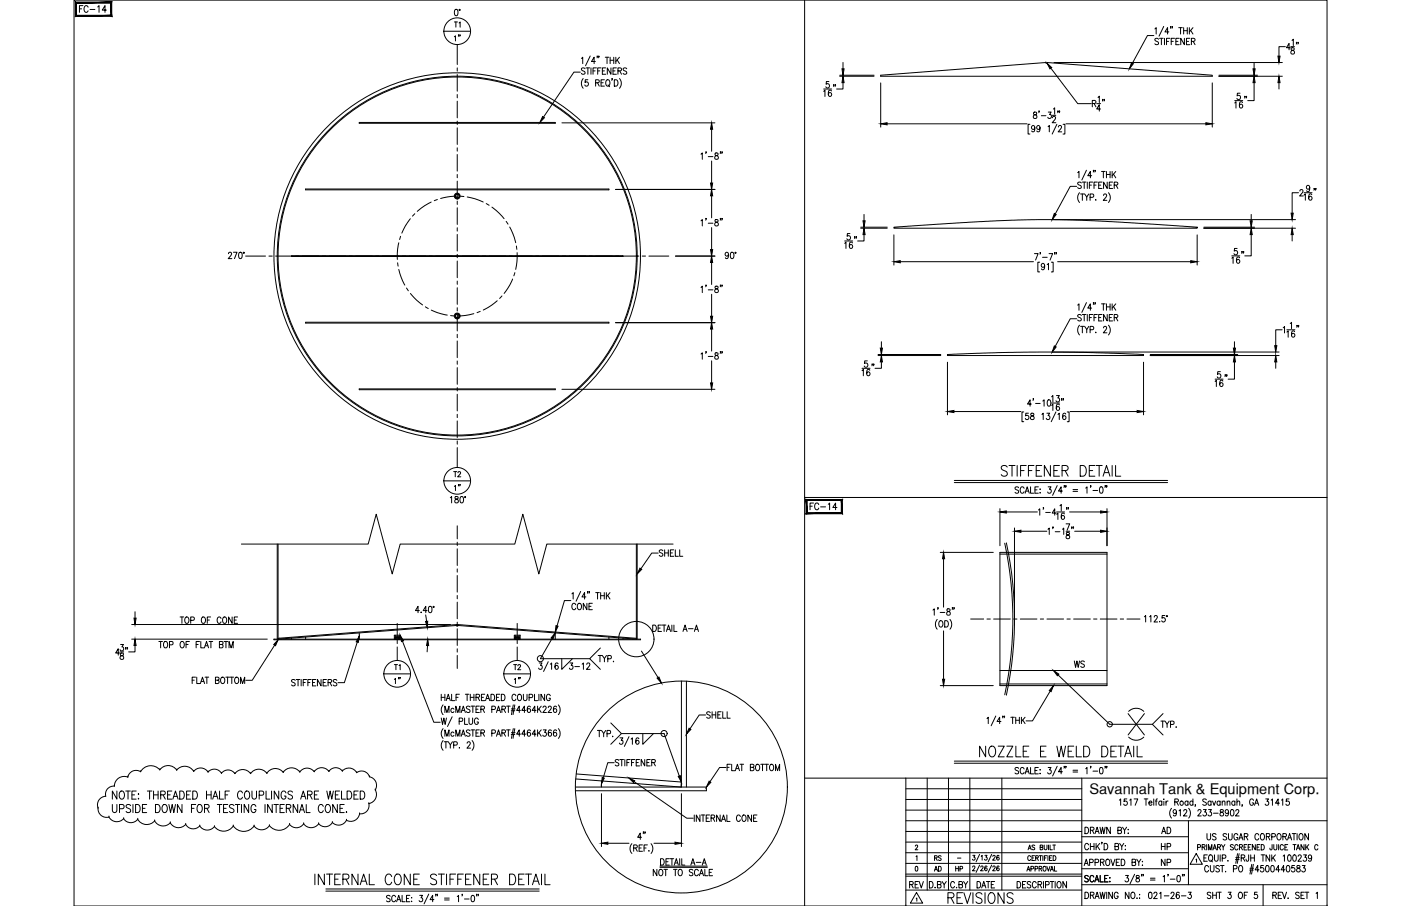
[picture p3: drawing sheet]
<svg xmlns="http://www.w3.org/2000/svg" width="432mm" height="279mm" viewBox="0 0 432 279" stroke-linecap="round" stroke-linejoin="round" font-family="sans-serif">
<defs><g id="words">
<g font-size="6.6">
<text x="300.9" y="234.6">NOZZLE E WELD DETAIL</text>
<text x="96.3" y="274.1">INTERNAL CONE STIFFENER DETAIL</text>
<text x="291.4" y="279.8">REVISIONS</text>
</g>
<g font-size="5.3">
<text x="23.6" y="4.9">FC-14</text>
<text x="248.7" y="158.4">FC-14</text>
<text x="202.1" y="172.9">SHELL</text>
<text x="174.6" y="207.8">3-12</text>
<text x="330.2" y="207.1">WS</text>
<text x="279.4" y="275.2">REV</text>
</g>
<g font-size="4.9">
<text x="139" y="13.8">1&quot;</text>
<text x="139" y="152.4">1&quot;</text>
<text x="54.7" y="193.3">TOP OF CONE</text>
<text x="120.6" y="207.8">T1</text>
<text x="157.3" y="207.8">T2</text>
<text x="161.6" y="212" transform="rotate(-90 161.6 212)">1&quot;</text>
<text x="217" y="222.6">SHELL</text>
<text x="357" y="258.2">AD</text>
<text x="357" y="263.2">HP</text>
<text x="357" y="268.1">NP</text>
</g>
<text font-size="4.5" x="335.7" y="244.9">Savannah Tank &amp; Equipment Corp.</text>
<g font-size="4.4">
<text x="139" y="9.5">T1</text>
<text x="139" y="148.2">T2</text>
<text x="287.2" y="269.9">AD</text>
<text x="287.2" y="266.7">RS</text>
<text x="293.5" y="269.9">HP</text>
</g>
<text font-size="2.6" x="294.2" y="266">-</text>
</g></defs>
<!-- layer: 0 -->
<g fill="none" stroke="#000" stroke-width=".31">
<path d="M22.8 0h386.2v279.4h-386.2zM248 0v279.4M248 153.4h161M248 240h161M279.2 240v39.4M285.8 240v34.5M292.3 240v34.5M298.9 240v34.5M308.8 240v34.5M333.4 240v39.4M279.2 243.2h54.2M279.2 246.5h54.2"/>
<path d="M279.2 249.8h54.2M279.2 256.4h54.2M279.2 259.7h54.2M279.2 253.1h129.8M333.4 258h32.9M366.3 253.1v19.7M279.2 266.3h54.2M279.2 263h87.1M279.2 270.2h54.2M279.2 269.6h54.2M279.2 274.5h54.2M333.4 272.8h75.6"/>
<path d="M333.4 267.9h32.9M389.3 272.8v6.6"/>
</g>
<!-- layer: TEXT -->
<g fill="#000" stroke="#000" stroke-width=".31">
<path d="M23.3 .6l.3 4.1v-3.7zM23.3 .6l.3 4.1-.3 .3zM23.6 4.7l-.3 .3 10.8-.3zM23.3 5l10.8-.3 .3 .3zM34.1 1v3.7l.3 .3zM34.4 .6v4.4l-.3-4zM23.6 1h10.5l.3-.4zM23.3 .6h11.1l-10.8 .4z"/>
<path d="M248.4 154l.4 4.1v-3.8zM248.4 154l.4 4.1-.4 .3zM248.8 158.1l-.4 .3 10.9-.3zM248.4 158.4l10.9-.3 .3 .3zM259.3 154.3v3.8l.3 .3zM259.3 154.3l.3-.3v4.4zM248.8 154.3h10.5l.3-.3zM248.4 154h11.2l-10.8 .3z"/>
</g>
<g fill="none" stroke="#000" stroke-width=".31">
<path d="M334.4 255.1a1.01 1.01 0 0 1 1.1 1 1.01 1.01 0 0 1-1.1 1zM336.1 256.1l.9-.2 .1-.6-1-.2v2M336.6 256.1l.6 1M337.5 257.1l.6-2 .7 2M337.7 256.4h.8M339 255.1l.4 2 .4-2 .4 2 .4-2M339.7 259.8h-.2h.2l-.2 .5M342.2 255.1v2l-1.1-2v2M344.5 256.1l1-.2 .1-.6-1.1-.2v2l1.1-.2 .1-.5-.5-.3M345 246.8l.4-.4v1.9M346 255.1l.6 1v1M347.2 255.1l-.6 1"/>
<path d="M347.3 246.4h-.8l-.1 .8a.61 .61 0 0 1 .9 .1 .61 .61 0 0 1-.1 .8 .61 .61 0 0 1-.8-.1M347.6 257h.2zM347.7 255.8v.1zM348.2 246.8l.4-.4v1.9M349.5 246.4h1.2l-.8 1.9M352.7 246.4h1.1M353.2 246.4v1.9M354.1 247.6h.9l-.1-.5a.58 .58 0 0 0-.8 .7 .58 .58 0 0 0 .9 .3M355.6 246.4v1.9M356.1 247h.5M356.7 246.4l-.3 .1-.1 .3v1.5M358.1 247.3l-.2-.2a.58 .58 0 0 0-.8 .6 .58 .58 0 0 0 1 .4"/>
<path d="M358.1 247v1.3M358.7 246.4v.2zM358.7 247.1v1.2M359.4 247v1.3M360 247l-.4 .1-.2 .5M361.1 249.3a2.24 2.24 0 0 0 0 3M362.1 247.3l.9-.1 .1-.6-1-.2v1.9M362.6 250.3l-.1 .3a.54 .54 0 0 1-.8 .1 .54 .54 0 0 1 0-.8 .54 .54 0 0 1 .8 .1l.1 .3a.9 .9 0 0 1-.6 1.3l-.4-.2M362.6 247.3l.6 1M363.4 250l.4-.3v1.9M364.8 250.1l.2-.3 .5-.1 .3 .5-1.1 1.4h1.2M366.1 247.3l-.1-.2a.58 .58 0 0 0-.8 .6 .58 .58 0 0 0 .9 .4"/>
<path d="M366.1 247v1.3M366.4 249.3a2.31 2.31 0 0 1 0 3M367.7 247.3a.56 .56 0 0 0-.8 0 .56 .56 0 0 0 0 .8 .56 .56 0 0 0 .8 0M367.7 246.4v1.9M368.5 248.3h-.2h.2l-.2 .4M369.2 250.1l.3-.4h.4l.3 .3-1.1 1.6h1.1M370.9 249.7h.9l-.5 .7a.6 .6 0 0 1 .5 .9 .6 .6 0 0 1-1.1 0M371.8 246.7l-.4-.3-.7 .3 .2 .4 .9 .7v.3l-.4 .2-.7-.2M372 257.1v1.4l.5 .5 .5-.3 .1-1.6M372.5 249.7h.9l-.5 .7a.6 .6 0 0 1 .5 1 .6 .6 0 0 1-1.1-.1M373.3 247.3a.56 .56 0 0 0-.8 0 .56 .56 0 0 0 0 .8 .56 .56 0 0 0 .8 0M373.3 247v1.3"/>
<path d="M373.7 247l.5 1.3 .5-1.3M374 250.8h1.5M374.8 257.3l-.4-.2-.7 .2 .1 .4 1 .8v.2l-.4 .3-.7-.3M376 247.3a.56 .56 0 0 0-.7 0 .56 .56 0 0 0 0 .8 .56 .56 0 0 0 .7 0M376 247v1.3M376.2 249.8v.5a.72 .72 0 0 1 .8 .4 .72 .72 0 0 1-.3 .9 .63 .63 0 0 1-.7-.6 .63 .63 0 0 1 .8-.6l.2-.3v-.3zM376.7 247.4l.4-.4 .4 .1v1.2M376.7 247v1.3M378.1 257.3l-.4-.2-.6 .1-.1 .5 .9 .5 .2 .5-.4 .3-.7-.3M378.2 247.4l.4-.4 .4 .1 .1 1.2M378.2 247v1.3M378.6 257.1v1.4l.5 .5 .6-.3 .1-1.6"/>
<path d="M378.6 250.3v.3a.54 .54 0 0 1-.8 .1 .54 .54 0 0 1 0-.8 .54 .54 0 0 1 .8 .1v.3a.9 .9 0 0 1-.6 1.3l-.3-.2M379.4 249.8l.3-.1a1.06 1.06 0 0 1 .6 .9 1.06 1.06 0 0 1-.6 1l-.3-.1-.2-.7zM380.6 247.3a.56 .56 0 0 0-.8 0 .56 .56 0 0 0 0 .8 .56 .56 0 0 0 .8 0M380.6 247v1.3M380.9 250.1l.1-.3 .5-.1 .3 .5-1 1.4h1.1M381.2 247.4l.4-.4 .4 .1 .1 1.2M381.2 246.4v1.9M381.5 257.5a.62 .62 0 0 0-.7-.4 .62 .62 0 0 0-.5 .7v.5a.62 .62 0 0 0 .6 .7 .62 .62 0 0 0 .6-.7h-.4M381.8 259l.7-1.9 .6 1.9M382.1 258.4h.8M382.9 248.3l-.1 .4M383.5 258l1-.1v-.7l-1-.1v1.9"/>
<path d="M384 258l.6 1M386.3 246.8a.61 .61 0 0 0-.7-.4 .61 .61 0 0 0-.5 .7v.5a.61 .61 0 0 0 .6 .8 .61 .61 0 0 0 .6-.8h-.4M386.7 248.3l.6-1.9 .6 1.9M386.9 247.7h.8M388 257.5a.61 .61 0 0 0-.8-.4 .61 .61 0 0 0-.4 .7v.5a.61 .61 0 0 0 .4 .7 .61 .61 0 0 0 .8-.4M388.8 257.2l.1-.1a1 1 0 0 1 .9 1 1 1 0 0 1-.9 .9 1.29 1.29 0 0 1-.1-1.8zM390.1 246.4h.9l-.5 .7a.6 .6 0 0 1 .5 .9 .6 .6 0 0 1-1.1 0M390.3 258l.9-.1 .1-.7-1-.1v1.9M390.8 258l.6 1M391.8 246.8l.4-.4v1.9M392 258.1l.9-.1 .1-.8-1-.1v1.9M393.9 257.2l.1-.1a1 1 0 0 1 .9 1 1 1 0 0 1-.9 .9 1.27 1.27 0 0 1-.1-1.8z"/>
<path d="M394.3 247.7h-1.2l.8-1.3v1.9M395 246.8l.4-.4v1.9M395.4 258l.9-.1 .1-.7-1-.1v1.9M395.9 258l.6 1M396.8 259l.7-1.9 .6 1.9M397.1 258.4h.8M397.3 246.4h-.8l-.1 .8a.61 .61 0 0 1 .9 .1 .61 .61 0 0 1-.1 .8 .61 .61 0 0 1-.9-.1M398.3 257.1h1.1M398.8 257.1v1.9M399.8 257.1v1.9M400.7 257.2l.1-.1a1 1 0 0 1 .8 1 1 1 0 0 1-.8 .9 1.29 1.29 0 0 1-.1-1.8zM403.3 257.1v1.9l-1.1-1.9v1.9"/>
<path d="M282.1 260.9l.3-.3 .4 .3-.7 1.2h.8M282.2 267.2h.2a.82 .82 0 0 1 .5 .7 .82 .82 0 0 1-.5 .7l-.3-.2zM282.3 264.2l.3-.3v1.5M282.4 277.1l.2-.2v1M282.5 275.2l1.9 3.3h-3.8zM288.2 273.6v.2zM288.9 272.8l1-.1v-.8l-1-.1v2l1.1-.2v-.4l-.4-.4M290.4 271.8l.6 1v1M291.7 271.8l-.7 1M294.2 272.3a.62 .62 0 0 0-.7-.5 .62 .62 0 0 0-.5 .8v.5a.62 .62 0 0 0 .5 .7 .62 .62 0 0 0 .7-.5M295.6 272.8l.9-.1 .1-.7-1-.2v2l1-.2 .1-.4-.4-.4M297 271.8l.6 1v1"/>
<path d="M298.3 271.8l-.7 1M299.8 267.4l.2-.3 .5 .2-.8 1.2h.8M299.8 263.8h.7l-.4 .5a.45 .45 0 0 1 .4 .7 .45 .45 0 0 1-.8 0M301.1 271.8a1 1 0 0 1 1.2 1 1 1 0 0 1-1.2 1zM301.9 266.8l-1.1 2.2M301.9 263.5l-1.1 2.2M302.3 267.4l.2-.3 .5 .2-.8 1.2h.9M302.4 264.1l.3-.3v1.5M302.6 273.8l.6-2 .6 2M303.6 263.8h.6l-.4 .5a.45 .45 0 0 1 .4 .7 .45 .45 0 0 1-.8 0M304 271.8h1.1M304.2 267.3l-.1-.2a.73 .73 0 0 0-.7 .6 .73 .73 0 0 0 .4 .8 .42 .42 0 0 0 .4-.5 .42 .42 0 0 0-.6-.2l-.1 .3"/>
<path d="M304.6 271.8v2M305.6 266.8l-1 2.2M305.6 263.5l-1 2.2M306 267.4l.2-.3 .5 .2-.8 1.2h.9M306 264.1l.1-.3h.4l.2 .4-.8 1.1h.9M306.6 271.8h-1.1v2M307.9 267.3l-.1-.2a.73 .73 0 0 0-.7 .6 .73 .73 0 0 0 .5 .8 .42 .42 0 0 0 .3-.5 .42 .42 0 0 0-.6-.2l-.1 .3M307.9 264l-.1-.2a.73 .73 0 0 0-.7 .6 .73 .73 0 0 0 .5 .9 .42 .42 0 0 0 .4-.6 .42 .42 0 0 0-.7-.2l-.1 .3M313.5 271.8a1 1 0 0 1 1.1 1 1 1 0 0 1-1.1 1zM316.2 271.8h-1v2h1M316.5 268.6l.5-1.4 .4 1.4M316.7 268.2h.6"/>
<path d="M316.9 262.1l.5-1.5 .4 1.5M317.1 261.6h.5M317.6 264.2a.46 .46 0 0 0-.5-.3 .46 .46 0 0 0-.3 .5v.4a.46 .46 0 0 0 .3 .6 .46 .46 0 0 0 .5-.4M317.7 272.1l-.4-.3-.7 .3 .1 .5 .9 .5a.48 .48 0 0 1-.3 .7l-.7-.3M317.7 267.9h.8v-.7h-.8v1.4M318.1 264.6h.5M318.9 263.9h-.8v1.5h.8M318.9 260.8l-.3-.2-.5 .2 .1 .4 .7 .4-.3 .5-.5-.2M319 267.9h.7v-.7h-.7v1.4M319.2 264.6l.7-.1v-.6h-.7v1.5M319.4 272.3a.62 .62 0 0 0-.8-.5 .62 .62 0 0 0-.4 .8v.5a.62 .62 0 0 0 .4 .7 .62 .62 0 0 0 .8-.5M319.6 264.6l.4 .8"/>
<path d="M319.9 272.8l1-.1 .1-.7-1.1-.2v2M320.3 267.9l.7-.1v-.6h-.7v1.4M320.3 263.9h.8M320.5 272.8l.6 1M320.6 261.3l.7-.1 .1-.5-.8-.1v1.5l.8-.2v-.5l-.3-.1M320.7 267.9l.4 .7M320.7 263.9v1.5M321.4 263.9v1.5M321.6 271.8v2M321.7 267.2a.68 .68 0 0 1 .7 .7 .68 .68 0 0 1-.7 .7l-.2-.5zM321.8 260.6v1l.4 .5 .4-.2 .1-1.3M321.9 264.6h.5"/>
<path d="M322.2 272.9l1-.1v-.9l-1-.1v2M322.6 267.2l.5 1.4 .5-1.4M322.7 263.9h-.8v1.5M323 263.9v1.5M323.2 260.6v1.5M323.5 264.6h.4M323.6 260.6v1.5h.8M323.7 271.8h1.1M323.7 268.6l.5-1.4 .5 1.4M323.9 268.2h.6M324.2 263.9h-.7v1.5h.7M324.3 271.8v2"/>
<path d="M324.5 260.6h.8M324.6 263.9a.75 .75 0 0 1 .9 .7 .75 .75 0 0 1-.9 .8zM324.9 260.6v1.5M325 267.2v1.4h.7M325.2 271.8v2M326.1 271.9l.1-.1a1.01 1.01 0 0 1 .9 1 1.01 1.01 0 0 1-.9 1 1.27 1.27 0 0 1-.1-1.9zM328.7 271.8v2l-1.1-2v2M334.2 266.9l.6-1.9 .6 1.9M334.4 275.1a1 1 0 0 1 1.1 1 1 1 0 0 1-1.1 1zM334.4 266.3h.8M335.4 270.3l-.4-.3-.7 .3 .2 .4 .9 .7v.3l-.4 .3-.7-.3M335.5 260.6a.62 .62 0 0 0-.7-.5 .62 .62 0 0 0-.5 .8v.4a.62 .62 0 0 0 .5 .8 .62 .62 0 0 0 .7-.5"/>
<path d="M335.8 266l1-.1 .1-.7-1.1-.2v1.9M336.1 276.1l.9-.1 .1-.7-1-.2v2M336.1 260.1v2M336.1 261h1.1M336.6 276.1l.6 1M337.1 270.5a.61 .61 0 0 0-.7-.5 .61 .61 0 0 0-.5 .7v.5a.61 .61 0 0 0 .5 .8 .61 .61 0 0 0 .7-.5M337.2 260.1v2M337.4 272l.7-2 .6 2M337.5 277.1l.6-2 .7 2M337.5 266l1-.1v-.7l-1-.2v1.9M337.7 271.3h.8M337.7 276.5h.8"/>
<path d="M337.8 260.1v2M338.2 260.9l.7 1.2M338.9 260.1l-1.1 1.3M339 275.1l.4 2 .4-2 .4 2 .4-2M339.1 270v2h1M339.2 265.9l.9-.1v-.7l-.9-.1v1.9M339.7 265.9l.6 1M340.3 260.1a1 1 0 0 1 1.1 1 1 1 0 0 1-1.1 1zM340.5 270.9h.6M341.1 265.1l.1-.1a1 1 0 0 1 .9 .9 1 1 0 0 1-.9 1 1.26 1.26 0 0 1-.1-1.8zM341.1 275.1v2M341.5 270h-1v2h1"/>
<path d="M342 271.9h.1zM342.1 270.6v.2zM342.4 265l.6 1.9 .6-1.9M342.9 275.1v2l-1.2-2v2M343.6 261l1-.1v-.7l-1-.1v2l1.1-.2 .1-.5-.4-.4M344 265.9h.7M344.6 275.6a.62 .62 0 0 0-.7-.5 .62 .62 0 0 0-.5 .8v.5a.62 .62 0 0 0 .6 .7 .62 .62 0 0 0 .6-.7h-.4M345.1 265h-1.1v1.9h1.1M345.1 260.1l.6 .9v1.1M345.6 265a1 1 0 0 1 1.1 .9 1 1 0 0 1-1.1 1zM346.4 260.1l-.7 .9M346.8 260.8v.1z"/>
<path d="M346.8 261.9v.2zM346.9 270h.9l-.5 .7a.6 .6 0 0 1 .5 1 .6 .6 0 0 1-1.1-.1M348 275.1v2l-1.2-2v2M348.8 275.2l.2-.1a1 1 0 0 1 .8 1 1 1 0 0 1-.8 1 1.29 1.29 0 0 1-.2-1.9zM348.9 265.9l1-.1v-.7l-1-.1v1.9l1-.1 .1-.5-.4-.4M349.7 269.6l-1.4 3M350.2 270.1v.5a.73 .73 0 0 1 .9 .5 .73 .73 0 0 1-.3 .9 .64 .64 0 0 1-.8-.7 .64 .64 0 0 1 .9-.6l.2-.2-.1-.4zM350.4 277h.1zM350.4 265l.6 .9v1M351.2 275.8h.1M351.2 276.9h.1M351.6 265l-.6 .9"/>
<path d="M351.9 269.7h-.1h.1l-.1 .5M352 266.8h.2zM352.1 265.6v.2zM352.4 269.7l-.1 .5M354.2 275.2l.4-.1a1.15 1.15 0 0 1-.2 2l-.4-.4v-.4zM354.6 270.8h1.4M354.6 271.4h1.4M355.6 275.6l.4-.5 .4 .1 .2 .3-.2 .7-.8 .9h1.1M357.4 275.5l.4-.4v2M358.5 270.4l.4-.4v2M358.8 276.3h1.5M360.1 269.7l-.2 .5"/>
<path d="M360.7 271.1h1.4M360.9 275.6l.3-.5h.3l.4 .4-.3 .7-.8 .9h1.2M362.9 270.1l.3-.1a1.09 1.09 0 0 1 .6 1 1.09 1.09 0 0 1-.6 1 1.43 1.43 0 0 1-.3-1.9zM363.5 275.4l-.5-.3a1.12 1.12 0 0 0 .1 2 .58 .58 0 0 0 .4-.8 .58 .58 0 0 0-.9-.1l-.1 .3M364.1 276.3h1.4M364.5 269.7l-.1 .5M365 269.7h-.2h.2l-.2 .5M366.2 275.1h.9l-.5 .8a.6 .6 0 0 1 .5 .9 .6 .6 0 0 1-1-.1M368.6 265.1l.2-.2v1M368.7 263.2l1.9 3.3h-3.8zM369.1 261.3h.8l.1-.7-.9-.1v1.6M370.5 261.3l.8-.1v-.7h-.8v1.6"/>
<path d="M371 261.3l.4 .8M371.1 264.6h.6M371.9 260.5v1.6M372.1 263.6h-1v2h1M372.4 262.1v-1.6l.6 1.6 .5-1.6v1.6M372.5 267.4a.62 .62 0 0 0-.8-.5 .62 .62 0 0 0-.4 .8v.4a.62 .62 0 0 0 .4 .8 .62 .62 0 0 0 .8-.5M372.6 263.9l.4-.3a1 1 0 0 1 .8 1 1 1 0 0 1-.8 1l-.5-.7zM373 266.9v1.4l.5 .6 .6-.3 .1-1.7M373.2 275.4l-.4-.3-.7 .3 .1 .5 .9 .5a.48 .48 0 0 1-.3 .7l-.7-.3M373.2 265.2l.5 .6M373.8 276.1h1.1M373.8 275.1v2"/>
<path d="M373.8 262.1l.6-1.6 .5 1.6M374.1 261.6h.6M374.3 263.6v1.4l.5 .6 .5-.3 .1-1.7M374.9 275.1v2M375.3 261.3l.8-.1v-.7h-.8v1.6M375.3 275.1h1.1M375.7 261.3l.5 .8M375.8 267.2l-.4-.3-.7 .3 .2 .5 .9 .6v.3l-.4 .3-.7-.3M375.8 275.1v2M376.1 263.6v2M376.2 266.9h1.1M376.5 260.5l.5 .8v.8"/>
<path d="M376.7 264.7l1-.1v-.9l-1-.1v2M376.7 266.9v2M377.5 260.5l-.5 .8M377.7 268.7v.2zM378.5 265.4v.2zM378.5 275.1h.9l-.5 .8a.6 .6 0 0 1 .5 .9 .6 .6 0 0 1-1-.1M380.2 267.9h.9l.1-.8-1-.2v2M380.2 260.7l-.4-.2-.6 .2 .1 .3 .9 .6-.4 .5-.6-.2M380.8 265h1.1M380.9 264.5h1.1M381.4 263.2l-.5 3.1M381.6 260.9a.51 .51 0 0 0-.7-.4 .51 .51 0 0 0-.3 .6v.4a.51 .51 0 0 0 .3 .6 .51 .51 0 0 0 .7-.4"/>
<path d="M381.9 263.2l-.6 3.1M382 275.2l.1-.1a1 1 0 0 1 .9 1 1 1 0 0 1-.9 1 1.27 1.27 0 0 1-.1-1.9zM382 261.3l.8-.1v-.7h-.8v1.6M382.1 267l.1-.1a1.02 1.02 0 0 1 .8 1 1.02 1.02 0 0 1-.8 1 1.27 1.27 0 0 1-.1-1.9zM382.5 261.3l.4 .8M382.5 264.6l1-.1 .1-.7-1.1-.2v2M383.1 264.6l.6 1M383.4 261.3h.6M383.5 276.1h.6M384.3 260.5h-.9v1.6h.9M384.5 275.1h-1v2M384.7 261.3h.5"/>
<path d="M384.9 263.6l-.2 1.9h-.5l-.2-.6M385.2 268.3h1.1M385.3 267.8h1.1M385.5 264.6h1.1M385.5 263.6v2M385.6 260.5h-.9v1.6h.9M385.8 266.6l-.5 3M386.3 266.6l-.6 3M386.6 263.6v2M386.9 260.5v1.6l-.9-1.6v1.6M387.4 261.3h.6M387.5 275.1h-.8l-.1 .9a.61 .61 0 0 1 .9 0 .61 .61 0 0 1-.1 .9 .61 .61 0 0 1-.9-.2"/>
<path d="M388 268.2h-1.2l.8-1.3v2M388.3 260.5h-.9v1.6h.9M388.7 263.6h1.1M388.7 260.5a.83 .83 0 0 1 1 .8 .83 .83 0 0 1-1 .8zM389.3 263.6v2M389.4 266.9h-.8l-.1 .9a.62 .62 0 0 1 .9 0 .62 .62 0 0 1-.1 .9 .62 .62 0 0 1-.8-.2M390.3 267l.2-.1a1.09 1.09 0 0 1 .7 1 1.09 1.09 0 0 1-.7 1l-.4-.4-.1-.4zM391.3 263.6v2l-1.1-2v2M391.9 267l.2-.1a1.09 1.09 0 0 1 .7 1 1.09 1.09 0 0 1-.7 1 1.43 1.43 0 0 1-.2-1.9zM392 263.6v2M392.1 260.5l-.1 1.5h-.5l-.1-.4M392.3 276.1l1-.1v-.8l-1-.1v2"/>
<path d="M392.4 264.5l.7 1.1M392.6 260.5v1.1l.4 .5 .5-.2v-1.4M392.9 276.1l.5 1M393.1 263.6l-1.1 1.3M394 276.1h.6M394.1 260.5v1.6M394.4 268.2h-1.2l.8-1.3v2M395 275.1h-1v2h1M395.2 275.1l.7 2 .6-2M395.5 264l.4-.4v2M395.5 260.9a.51 .51 0 0 0-.6-.4 .51 .51 0 0 0-.4 .6v.4a.51 .51 0 0 0 .4 .6 .51 .51 0 0 0 .6-.4M396 261.3h.6"/>
<path d="M396 268.2h-1.2l.8-1.3v2M396.7 267l.2-.1a1.09 1.09 0 0 1 .7 1 1.09 1.09 0 0 1-.7 1l-.2-.1-.3-.7zM396.9 260.5h-.9v1.6h.9M396.9 277h.2zM397.1 263.7l.2-.1a1.06 1.06 0 0 1 .7 1 1.06 1.06 0 0 1-.7 1l-.2-.1-.3-.7zM398.5 260.5h.9M398.7 263.7l.2-.1a1.07 1.07 0 0 1 .7 1 1.07 1.07 0 0 1-.7 1 1.35 1.35 0 0 1-.2-1.9zM399 260.5v1.6M399 266.9h-.8l-.1 .9a.62 .62 0 0 1 .9 0 .62 .62 0 0 1-.1 .9 .62 .62 0 0 1-.9-.2M399.6 262.1l.5-1.6 .5 1.6M399.8 267v.6a.73 .73 0 0 1 .8 .4 .73 .73 0 0 1-.3 .9 .64 .64 0 0 1-.7-.7 .64 .64 0 0 1 .8-.5l.3-.3-.1-.4zM399.8 261.6h.6"/>
<path d="M400.1 264.1l.3-.5h.3l.4 .4-1.1 1.6h1.1M400.4 275.4l-.4-.3-.7 .3 .1 .4 1 .7v.3l-.4 .3-.7-.3M401 276.1h.6M401.4 266.9h.9l-.5 .8a.6 .6 0 0 1 .5 .9 .6 .6 0 0 1-1.1-.1M401.8 263.6h.9l-.5 .8a.6 .6 0 0 1 .5 .9 .6 .6 0 0 1-1.1-.1M401.9 260.5v1.6l-.9-1.6v1.6M402 275.1h-1v2h1M402.3 275.1h1.1M402.4 260.5v1.6M402.8 261.2l.6 .9M402.8 275.1v2M403.4 260.5l-1 1.1"/>
<path d="M404.3 264.3l-.1 .3a.54 .54 0 0 1-.8 0 .54 .54 0 0 1 0-.7 .54 .54 0 0 1 .8 0l.1 .4a.92 .92 0 0 1-.7 1.3l-.3-.3M405.6 275.5l.4-.4v2M406.2 260.9a.51 .51 0 0 0-.6-.4 .51 .51 0 0 0-.4 .6v.4a.51 .51 0 0 0 .4 .6 .51 .51 0 0 0 .6-.4"/>
<circle cx="364.2" cy="247.6" r=".62"/>
</g>
<!-- layer: SHOP TAG -->
<path d="M279.2 279.4h.1M409 279.4h.1" fill="none" stroke="#000" stroke-width=".31"/>
<!-- layer: DIM -->
<g fill="none" stroke="#000" stroke-width=".31">
<path d="M136.8 9.6h8.2M140.3 3h.6l.2 .3v1.2l-.4 .3-.6-.3-.1-.8zM179.2 18l.4-.3v1.9M181.9 17.3l-1.4 3M183.5 19h-1.2l.8-1.3v1.9M184.2 17.4h-.2h.2l-.2 .4M184.6 17.4l-.1 .4M186.5 17.7h1.2M187.1 17.7v1.9M188 17.7v1.9M188 18.6h1.2M189.2 17.7v1.9"/>
<path d="M189.8 17.7v1.9M190.2 18.5l.7 1.1M190.9 17.7l-1.1 1.3M259.8 19.3v1.9M322.3 19.3l.2 .2 .3-.2M324.8 19.3h70.4M355.6 11h-1.9l-4.7 8.5M355.9 8.9l.4-.4v2M357.1 12.1l-.4-.3-.8 .3 .2 .5 .9 .4-.1 .7-.6 .1-.4-.3M357.4 11.8h1.1M357.9 11.8v2M358.7 8.1l-1.5 3.1"/>
<path d="M358.9 11.8v2M359.5 12.8h.7M360.3 9.8h-1.2l.8-1.3v2M360.6 11.8h-1.1v2M360.9 8.3l-.2 .4M361 12.8h.6M361.4 8.3h-.2h.2l-.2 .4M362 11.8h-1v2M362.4 12.8h.7M363.3 8.5h1.1M363.5 11.8h-1.1v2h1.1M363.9 8.5v2"/>
<path d="M364.8 8.5v2M364.8 9.5h1.1M365 11.8v2l-1.1-2v2M365.7 12.8h.6M365.9 8.5v2M366.6 8.5v2M366.7 11.8h-1v2h1M367 9.4l.7 1.1M367.2 12.8l1-.1v-.7l-1-.2v2M367.7 8.5l-1.1 1.3M367.7 12.8l.6 1M386.5 19.3v1.9"/>
<path d="M396.2 14.4h-2v2.9M397.7 14.7h-1.2l.8-1.3v2M397.8 14.4h1.2M398 14.8v.6a.72 .72 0 0 1 .9 .4 .72 .72 0 0 1-.3 .9 .63 .63 0 0 1-.8-.7 .63 .63 0 0 1 .9-.5l.2-.3-.1-.4zM398.2 12.5l.4-.4v2M399.7 13.1h-.2h.2l-.2 .5M400.2 13.1l-.2 .5M173.2 37.9h47.1M178.9 22.2h-2l-9.4 13.9M179.7 24.2a2.3 2.3 0 0 0 0 3M180.3 21.2l-.4-.3-.6 .1v.6l.8 .5 .2 .5-.4 .3-.7-.3M180.6 20.9h1.1"/>
<path d="M181.2 24.6h-.8l-.1 .8a.61 .61 0 0 1 .9 .1 .61 .61 0 0 1-.1 .9 .61 .61 0 0 1-.9-.2M181.2 20.9v2M182.1 20.9v2M182.8 21.9h.6M183.6 25.5l.9-.1 .1-.6-1-.2v2M183.8 20.9h-1v2M184.2 25.5l.5 1.1M184.2 21.9h.7M185.3 20.9h-1.1v2M185.3 25.5h.6M185.7 21.9h.6M186.3 24.6h-1v2h1"/>
<path d="M186.7 20.9h-1v2h1M187 24.7l.2-.1a1 1 0 0 1 .8 1 1 1 0 0 1-.8 1 1.26 1.26 0 0 1-.2-1.9zM187.4 26.2l.5 .6M188.3 20.9v2l-1.1-2v2M188.7 24.3h-.2h.2l-.2 .5M188.9 21.9h.7M189.3 24.6a1 1 0 0 1 1.2 1 1 1 0 0 1-1.2 1zM190 20.9h-1.1v2h1.1M190.5 21.9l.9-.1 .1-.7-1-.2v2M190.9 24.2a2.24 2.24 0 0 1 0 3M191 21.9l.6 1M193.2 21.2l-.4-.3-.8 .3 .1 .4 1.1 .7v.3l-.4 .3-.8-.3"/>
<path d="M219.3 39.9v6.8M253.9 28.2l.4-.4v2M253.9 27.5h2.4M255.5 25.1h-.8l-.1 .9a.62 .62 0 0 1 .9 0 .62 .62 0 0 1-.1 .9 .62 .62 0 0 1-.9-.1M256.2 28.1l-.4-.3a1.13 1.13 0 0 0 0 2 .58 .58 0 0 0 .5-.9 .58 .58 0 0 0-.9-.1l-.1 .3M257 26.2h-.1h.1l-.1 .4M257.5 26.2h-.1h.1l-.1 .4M258.8 23.5h10.6M258.8 23.2h10.6M259.8 25.5v2h-1.9M271.4 25.6v13.6M273.4 38.2h43.1"/>
<path d="M317.4 38.3h-.5v3h.5M318.6 34.7v.5a.72 .72 0 0 1 .9 .4 .72 .72 0 0 1-.3 .9 .63 .63 0 0 1-.8-.6 .63 .63 0 0 1 .9-.6l.2-.3-.1-.3zM318.9 39.3l-.2 .5a.55 .55 0 0 1-.7-.1 .55 .55 0 0 1 .1-.8 .55 .55 0 0 1 .8 .1v.3a.93 .93 0 0 1-.6 1.4l-.3-.3M320.3 34.3l-.2 .5M320.5 39.3l-.2 .5a.55 .55 0 0 1-.7-.2 .55 .55 0 0 1 .1-.7 .55 .55 0 0 1 .8 .1v.3a.93 .93 0 0 1-.6 1.4l-.3-.3M321 35.7h1.4M323 39.1l.4-.4v2M323.1 34.6h.9l-.5 .7a.6 .6 0 0 1 .5 .9 .6 .6 0 0 1-1.1 0M323.9 21l8.3 11h4.1M324.3 35.6h1.1M324.4 36.3l.1-.3 .5-.1 .3 .5-1 1.4h1.1M324.7 33.6l.4-.3v1.9"/>
<path d="M325.7 38.3l-1.4 3M326.1 34.3h-.1h.1l-.1 .5M326.2 39.2l.3-.5h.4l.3 .4-1.1 1.6h1.1M326.6 34.3l-.1 .5M327.6 38.3h.6v3h-.6M328.5 38.2h43.2M336.7 31.9l.9-.1 .1-.6-1-.2v2M337.2 31.9l.6 1.1M338 32h1.2M338.4 30l.4-.3v1.9M339.2 33.6h-1.2l.8-1.3v2M339.9 30.7h-.1h.1l-.1 .5"/>
<path d="M340.4 30.7l-.1 .5M373.6 25.6v13.6M375.7 23.5h19.5M375.7 23.2h11.8M380.6 31.8l.3-.4v1.9M380.6 31h2.4M382.2 28.7h-.8l-.1 .9a.61 .61 0 0 1 .9 0 .61 .61 0 0 1-.1 .9 .61 .61 0 0 1-.9-.2M382.9 31.6l-.4-.2a1.14 1.14 0 0 0 0 1.9 .57 .57 0 0 0 .5-.8 .57 .57 0 0 0-.9-.1l-.1 .3M383.7 29.8l-.1 .4M384.2 29.8l-.1 .4M386.5 25.5v5.5h-1.9M394.2 25.5v2"/>
<path d="M189.7 58.4h30.6M216 47.5l.5-.3v1.9M217.7 46.9h-.2h.2l-.2 .4M218.3 48.3h1.4M219.3 49.7v6.8M220.5 47.3v.5a.72 .72 0 0 1 .8 .4 .72 .72 0 0 1-.3 .9 .63 .63 0 0 1-.8-.6 .63 .63 0 0 1 .9-.6l.2-.3-.1-.3zM222.1 46.9h-.1h.1l-.1 .4M222.6 46.9l-.2 .4M331.8 57.5h-1.9l-4.7 8.5M332.1 53.2l.4-.3v1.9M332.7 59.4a2.24 2.24 0 0 0 0 3M333 59.8h1.2"/>
<path d="M333.3 56.4l-.4-.2-.8 .2 .2 .5 .9 .5 .1 .4-.4 .3-.8-.3M333.6 56.2h1.1M333.6 59.8v2M334.2 56.2v1.9M334.3 59.8l.6 .9v1.1M334.9 52.5l-1.5 3M335.1 56.2v1.9M335.6 59.8l-.7 .9M335.7 57.1h.7M336.5 54.2h-1.2l.8-1.3v1.9M336.8 56.2h-1.1v1.9M337.1 52.6l-.1 .4"/>
<path d="M337.2 57.1h.6M337.6 52.6h-.2h.2l-.2 .4M338.2 56.2h-1v1.9M338.6 57.1h.7M339.5 52.9h1.1M339.7 56.2h-1.1v1.9h1.1M340.1 52.9v1.9M341 52.9v1.9M341 53.8h1.1M341.2 56.2v1.9l-1.1-1.9v1.9M341.6 59.4a2.24 2.24 0 0 1 0 3M341.9 57.1h.6"/>
<path d="M342.1 52.9v1.9M342.8 52.9v1.9M342.9 56.2h-1v1.9h1M343.2 53.7l.7 1.1M343.4 57.1l1-.1v-.7l-1-.1v1.9M343.9 52.9l-1.1 1.3M344 57.1l.5 1M400.2 59.4h-1.9v6.3M400.6 58.9l.4-.4h.3l.3 .3-.2 .7-.8 .9h1.1M401.9 59.4h2.5M403.7 57.8a.53 .53 0 0 1-.8 .4 .53 .53 0 0 1-.2-.8 .53 .53 0 0 1 .9 0l.1 .4a.95 .95 0 0 1-.7 1.3l-.3-.3M405.1 58.2h-.2h.2l-.2 .5"/>
<path d="M405.6 58.2h-.2h.2l-.2 .5M70.4 78.3l.3-.5 .5 .1 .2 .2-.3 .7-.8 1h1.2M71.9 77.8h1.1l-.7 2M73.8 77.9l.2-.1a1.07 1.07 0 0 1 .7 1 1.07 1.07 0 0 1-.7 1l-.2-.1-.3-.8zM208.2 79h12.1M216 68.1l.5-.4v2M217.7 67.4h-.2h.2l-.2 .5M218.3 68.8h1.4M219.3 60.4v6.8M219.3 70.2v6.8M220.5 67.8v.6a.72 .72 0 0 1 .8 .4 .72 .72 0 0 1-.3 .9 .64 .64 0 0 1-.8-.7 .64 .64 0 0 1 .9-.5l.2-.3-.1-.4zM222.1 67.4h-.1h.1l-.1 .5"/>
<path d="M222.6 67.4l-.2 .5M224.5 78.4a.53 .53 0 0 1-.7 .4 .53 .53 0 0 1-.2-.8 .53 .53 0 0 1 .9 .1v.3a.92 .92 0 0 1-.6 1.4l-.3-.3M225.3 77.9l.3-.1a1.06 1.06 0 0 1 .6 1 1.06 1.06 0 0 1-.6 1l-.5-.9zM260.3 75l.4-.3v1.9M260.3 74.3h2.5M262 72h-.8l-.1 .9a.61 .61 0 0 1 .9 0 .61 .61 0 0 1-.1 .9 .61 .61 0 0 1-.9-.2M262.7 74.9l-.5-.2a1.14 1.14 0 0 0 .1 1.9 .55 .55 0 0 0 .6-.5 .55 .55 0 0 0-.5-.6 .55 .55 0 0 0-.6 .5M263.5 73.1h-.1h.1l-.1 .4M264 73.1l-.2 .4M265.3 70.1h8.2M265.3 70.4h8.2M266.3 72.3v2h-2"/>
<path d="M266.3 66.1v2M275.5 72.4v9.3M318.8 78.2h1.2l-.8 2M320.7 77.9l-.2 .5M321.3 79.4h1.4M323.3 78.2h1.1l-.8 2M324.3 67.7h75M325.1 77.9l-.1 .5M325.6 77.9h-.1h.1l-.1 .5M336 60.9l1-.2v-.8l-1-.1v2M337.7 61.6v.2zM340.1 60.3l.2-.4 .5-.1 .3 .6-1.1 1.4h1.2"/>
<path d="M369 72.4v9.3M371 70.1h15.7M371 70.4h28.3M379.6 79.6l.4-.4v2M379.6 78.9h2.5M381.3 76.6h-.8l-.1 .8a.62 .62 0 0 1 .9 .1 .62 .62 0 0 1-.1 .9 .62 .62 0 0 1-.9-.2M382.1 79.5l-.4-.3a1.1 1.1 0 0 0-.6 1 1.1 1.1 0 0 0 .6 1 .57 .57 0 0 0 .4-.8 .57 .57 0 0 0-.9-.1l-.1 .3M382.8 77.6l-.1 .5M383.3 77.6h-.1h.1l-.1 .5M385.6 72.3v6.6h-2M385.6 66.1v2M398.3 72.3v2"/>
<path d="M401.9 60.2l.4-.4v1.9M404.3 60l-.5-.2a1.13 1.13 0 0 0 .1 1.9 .59 .59 0 0 0 .5-.7 .59 .59 0 0 0-.8-.4l-.2 .5M189.7 99.5h30.6M216 88.6l.5-.4v2M217.7 88h-.2h.2l-.2 .4M218.3 89.4h1.4M219.3 80.9v6.8M219.3 90.7v6.8M220.5 88.3v.6a.73 .73 0 0 1 .8 .4 .73 .73 0 0 1-.3 .9 .64 .64 0 0 1-.8-.6 .64 .64 0 0 1 .9-.6l.2-.3-.1-.4zM222.1 88h-.1h.1l-.1 .4M222.6 88l-.2 .4M277.5 80.7h41"/>
<path d="M320.4 80.9h-.5v3h.5M322 81.9a.54 .54 0 0 1-.8 .4 .54 .54 0 0 1-.2-.8 .54 .54 0 0 1 .9 0l.1 .4a.94 .94 0 0 1-.7 1.3l-.3-.3M322.7 81.6l.5-.4v2M324 80.9h.6v3h-.6M326 80.7h41M331.8 98.3h-1.9l-4.7 8.5M332.1 94.1l.4-.4v2M333.3 97.3l-.4-.3-.8 .3 .2 .4 1 .7v.3l-.4 .3-.8-.3M333.6 97h1.1M334.2 97v2M334.9 93.3l-1.5 3M335.1 97v2"/>
<path d="M335.7 97.9h.7M336.5 95h-1.2l.8-1.3v2M336.8 97h-1.1v2M337.1 93.4l-.1 .5M337.2 97.9h.6M337.6 93.4h-.2h.2l-.2 .5M338.2 97h-1v2M338.6 97.9h.7M339.5 93.7h1.1M339.7 97h-1.1v2h1.1M340.1 93.7v2M341 93.7v2"/>
<path d="M341 94.6h1.1M341.2 97v2l-1.1-2v2M341.9 97.9h.6M342.1 93.7v2M342.8 93.7v2M342.9 97h-1v2h1M343.2 94.6l.7 1.1M343.4 97.9l1-.1v-.6l-1-.2v2M343.9 93.7l-1.1 1.3M344 97.9l.5 1.1M397.7 99.8l.4-.4v2M216 109.2l.5-.4v2"/>
<path d="M217.7 108.5h-.2h.2l-.2 .5M218.3 109.9h1.4M219.3 101.5v6.8M219.3 111.3v6.8M220.5 108.9v.6a.72 .72 0 0 1 .8 .4 .72 .72 0 0 1-.3 .9 .64 .64 0 0 1-.8-.7 .64 .64 0 0 1 .9-.6l.2-.2-.1-.4zM222.1 108.5h-.1h.1l-.1 .5M222.6 108.5l-.2 .5M265.7 114.3l.4-.4v2M265.7 113.6h2.5M267.3 111.3h-.8l-.1 .8a.62 .62 0 0 1 .9 .1 .62 .62 0 0 1-.1 .8 .62 .62 0 0 1-.8-.1M268.1 114.2l-.5-.3a1.14 1.14 0 0 0 .1 2 .57 .57 0 0 0 .4-.8 .57 .57 0 0 0-.9-.1l-.1 .2M268.9 112.3h-.2h.2l-.2 .5"/>
<path d="M269.3 112.3l-.1 .5M270.6 109.3h19.4M270.6 109.6h19.4M271.7 111.6v2h-2M271.7 105.4v2M292 111.7v16.2M324.3 108.6h69.9M332.7 100.3a2.24 2.24 0 0 0 0 3M333 100.6h1.2M333.6 100.6v2M334.3 100.6l.6 1v1M335.6 100.6l-.7 1"/>
<path d="M336 101.7l1-.1v-.8l-1-.2v2M337.7 102.5h.1zM340.1 101.1l.3-.5h.4l.3 .4-.3 .7-.8 .9h1.2M341.6 100.3a2.24 2.24 0 0 1 0 3M352.4 111.7v16.2M354.5 109.3h27M354.5 109.6h39.7M374.5 117.6l.4-.4v2M374.5 116.9h2.5M376.1 114.6h-.8l-.1 .9a.61 .61 0 0 1 .9 0 .61 .61 0 0 1 0 .9 .61 .61 0 0 1-.9-.2M376.9 117.5l-.3-.3a1.09 1.09 0 0 0-.7 1 1.09 1.09 0 0 0 .6 1 .56 .56 0 0 0 .5-.5 .56 .56 0 0 0-.5-.6 .56 .56 0 0 0-.6 .5M377.7 115.7l-.2 .4"/>
<path d="M378.2 115.7h-.2h.2l-.2 .4M380.5 111.6v5.3h-2M380.5 105.4v2M393.2 111.6v2M395.2 101.7h-2v4.9M395.5 101.1l.4-.4v2M396.6 102.4l.4-.4v2M396.6 101.7h2.5M399 102.3l-.3-.3a1.11 1.11 0 0 0-.1 2 .55 .55 0 0 0 .6-.5 .55 .55 0 0 0-.5-.6 .55 .55 0 0 0-.6 .4M399.8 100.4h-.2h.2l-.2 .5M400.3 100.4l-.2 .5M173.2 120.1h47.1"/>
<path d="M294 126.9h20.6M315.5 127h-.5v3h.5M317 127.4h-.8l-.1 .9a.61 .61 0 0 1 .9 0 .61 .61 0 0 1-.1 .9 .61 .61 0 0 1-.9-.2M317.8 127.5v.6a.72 .72 0 0 1 .8 .4 .72 .72 0 0 1-.3 .9 .63 .63 0 0 1-.7-.7 .63 .63 0 0 1 .8-.5l.2-.3v-.4zM317.9 124.6h-1.2l.8-1.3v2M318.5 123l-.1 .5M319.2 124.4h1.4M321.1 127.8l.4-.4v2M321.4 123.7l.4-.4v2M322.6 127.4h.9l-.5 .8a.6 .6 0 0 1 .5 .9 .6 .6 0 0 1-1-.1M323 123.4h.6l.2 .3v1.2l-.4 .4-.6-.4-.1-.8zM324.1 122.4l.4-.4v2"/>
<path d="M324.1 125l.4-.4v2M324.1 124.3h2.5M325.4 127l-1.4 3M325.6 122h.9l-.5 .7a.6 .6 0 0 1 .5 1 .6 .6 0 0 1-1-.1M326.1 127.8l.4-.4v2M326.5 124.9l-.3-.3a1.1 1.1 0 0 0-.7 1 1.1 1.1 0 0 0 .6 1 .55 .55 0 0 0 .5-.6 .55 .55 0 0 0-.5-.5 .55 .55 0 0 0-.6 .4M327.3 123l-.1 .5M327.8 123h-.2h.2l-.2 .5M328.5 127.7l-.4-.3a1.11 1.11 0 0 0 0 2 .55 .55 0 0 0 .5-.5 .55 .55 0 0 0-.5-.6 .55 .55 0 0 0-.6 .4M328.9 127h.6v3h-.6M329.8 126.9h20.7M136.8 148.3h8.2"/>
<path d="M138.8 153.5l.4-.4v2M140.3 153.2v.6a.72 .72 0 0 1 .9 .4 .72 .72 0 0 1-.3 .9 .63 .63 0 0 1-.8-.7 .63 .63 0 0 1 .8-.5l.3-.3-.1-.4zM142 153.2l.2-.1a1.07 1.07 0 0 1 .7 1 1.07 1.07 0 0 1-.7 1l-.2-.1-.2-.8zM294.1 148.2h65.8M294.1 148.8h65.8M308.2 156.9v11.4M310.2 157.9h9.5M310.5 144a.99 .99 0 0 0-1.1-.5 .99 .99 0 0 0-.8 .8l.2 .5 1.1 .5a.81 .81 0 0 1 .6 .8 .81 .81 0 0 1-.7 .8h-.6l-.6-.5M311 143.6h1.8M311.9 143.6v3.3M313.5 143.6v3.3M313.9 150.4l-.3-.3-.8 .3 .1 .4 1 .7v.3l-.3 .3-.8-.3"/>
<path d="M314.6 145.1h1M315.6 150.6a.62 .62 0 0 0-.7-.5 .62 .62 0 0 0-.5 .8v.5a.62 .62 0 0 0 .5 .7 .62 .62 0 0 0 .7-.5M316 152.1l.6-2 .6 2M316.2 151.4h.8M316.3 143.6h-1.7v3.3M317 145.1h1M317.6 150.1v2h1M318.7 143.6h-1.7v3.3M319 151.1h.6M319.4 145.1h1M320 150.1h-1v2h1M320.1 157.3l.4-.4v2"/>
<path d="M320.6 150.8v.2zM320.6 151.9v.2zM321.1 143.6h-1.7v3.3h1.7M321.6 156.6l-.1 .5M322.3 158h1.4M323 150.1h.9l-.5 .8a.6 .6 0 0 1 .6 .9 .6 .6 0 0 1-1.1-.1M323.7 143.6v3.3l-1.8-3.3v3.3M324.8 145.1h1.1M325.5 158.2h-1.2l.8-1.3v2M325.6 158.6l.5-.4v2M325.6 157.9h2.5M325.8 149.8l-1.4 3"/>
<path d="M326.5 143.6h-1.7v3.3h1.7M326.7 156l.4-.4v2M327.3 145.1h1.2a.79 .79 0 0 0 .7-.8 .79 .79 0 0 0-.7-.7h-1.2v3.3M327.4 151.4h-1.2l.8-1.3v2M328 158.5l-.4-.3a1.14 1.14 0 0 0 0 2 .57 .57 0 0 0 .5-.8 .57 .57 0 0 0-.9-.1l-.1 .2M328.1 149.9h-.2h.2l-.2 .4M328.3 145.1l.9 1.8M328.6 149.9h-.2h.2l-.2 .4M328.8 156.6h-.1h.1l-.1 .5M329.3 156.6l-.1 .5M329.6 157.9h9.6M330.7 151h1.4"/>
<path d="M330.7 151.5h1.4M332.9 143.6a1.76 1.76 0 0 1 1.9 1 1.76 1.76 0 0 1-.5 2.1l-1.4 .2zM334.6 150.5l.4-.4v2M335.7 145.1h1.1M336.2 149.9h-.1h.1l-.1 .4M336.9 151.3h1.4M337.5 143.6h-1.8v3.3h1.8M337.8 143.6h1.9M338.8 143.6v3.3M339.1 150.2h.6l.2 .3v1.2l-.4 .4-.4-.1-.2-.3v-.7zM340 146.9l1-3.3 1.1 3.3M340.4 145.8h1.3"/>
<path d="M340.7 149.9h-.2h.2l-.2 .4M341.2 149.9l-.2 .4M341.2 156.9v11.4M342.8 143.6v3.3M343.8 143.6v3.3h1.6M74.4 167.8h39.1l2.5-9.2 4.9 18.4 2.4-9.2h35.4l2.4-9.2 5 18.4 2.4-9.2h39M202.9 170.6h-2l-3.4 4.8M289.8 170.3h16.3M290.8 172.3v14.9M312.7 162.8v26M314.7 163.8h8M323 163.2l.4-.3v1.9"/>
<path d="M324.6 162.6h-.2h.2l-.2 .4M325.2 164h1.5M327.4 163.2l.5-.3v1.9M328.6 161.5h1.1l-.8 2M328.6 163.8h1.1M328.7 164.3v.5a.72 .72 0 0 1 .9 .4 .72 .72 0 0 1-.3 .9 .64 .64 0 0 1-.8-.6 .64 .64 0 0 1 .9-.6l.2-.3-.1-.3zM330.4 162.6h-.2h.2l-.2 .4M330.9 162.6l-.2 .4M331.2 163.8h8M37.2 198.8h.8l-.4 .7a.6 .6 0 0 1 .4 .9 .6 .6 0 0 1-1-.1M38.8 199.8l-.1 .5M39.3 199.8h-.1h.1l-.1 .5"/>
<path d="M40.6 192.6h98.3M40.6 197.1h41.8M41.6 199.1v1.9h-2M41.6 188.7v1.9M49 197.8h1.1M49.5 197.8v2M50.7 197.9l.2-.1a1 1 0 0 1 .8 1 1 1 0 0 1-.8 1 1.28 1.28 0 0 1-.2-1.9zM52.2 198.9l1-.1v-.9l-1-.1v2M55.8 197.9l.2-.1a1 1 0 0 1 .8 1 1 1 0 0 1-.8 1 1.26 1.26 0 0 1-.2-1.9zM57.3 198.8h.7M58.4 197.8h-1.1v2M60.5 198.8h.6"/>
<path d="M61.5 197.8h-1v2M61.9 197.8v2h.9M63 199.8l.6-2 .7 2M63.2 199.1h.9M64.5 197.8h1.1M65 197.8v2M67.6 198.8l1-.1v-.8l-1-.1v2l1-.1 .1-.6-.4-.3M69.1 197.8h1.1M69.6 197.8v2M70.6 199.8v-2l.6 2 .7-2v2M84.6 199l-6.9 10.8h-1.9M110.1 198l-4 12.5h-1.9"/>
<path d="M124 197.7l9.7 25h2M129.2 188.3h-1.2l.8-1.3v2M129.7 188.8h.2zM131.2 189.6l.3 2M131.6 188.3h-1.2l.8-1.3v2M131.8 199.1l-.2 1.9M132.3 187.1l.4-.1a1.15 1.15 0 0 1-.2 2l-.4-.4-.1-.5zM140.7 192.9l.2 .2 .3-.2M170.2 196.9l-3.6 6.2h15.1M175.9 185.2h-1.9l-2.3 7.8M176.3 183.1l.4-.3v1.9M177.5 186.5a.62 .62 0 0 0-.8-.4 .62 .62 0 0 0-.4 .7v.5a.62 .62 0 0 0 .4 .7 .62 .62 0 0 0 .8-.4"/>
<path d="M178.3 186.1h.1a1 1 0 0 1 .8 .9 1 1 0 0 1-.8 1 1.24 1.24 0 0 1-.1-1.9zM179 182.4l-1.5 3M180.6 184.1h-1.2l.8-1.3v1.9M180.9 186.1v1.9l-1.1-1.9v1.9M181.2 182.5l-.1 .4M181.5 187h.7M181.7 182.5h-.2h.2l-.2 .4M182.6 186.1h-1.1v1.9h1.1M183.6 182.8h1.1M184.2 182.8v1.9M185 199.8l-3.3 3.3 3.3 3.3M185.1 182.8v1.9"/>
<path d="M185.1 183.7h1.1M186.2 182.8v1.9M186.9 182.8v1.9M187.3 183.6l.7 1.1M188 182.8l-1.1 1.3M201.2 192.8a1 1 0 0 1 1.1 .9 1 1 0 0 1-1.1 1zM202.8 193.7h.7M203.9 192.8h-1.1v1.9h1.1M204.1 192.8h1.1M204.7 192.8v1.9M205.4 194.7l.6-1.9 .7 1.9M205.6 194.1h.8"/>
<path d="M207.1 192.8v1.9M207.7 192.8v1.9h1M210.5 194.7l.6-1.9 .7 1.9M210.7 194.1h.8M212.2 193.9h1.4M214 194.7l.7-1.9 .6 1.9M214.2 194.1h.9M287.5 188.1l.5-.4v2M288.9 191a2.31 2.31 0 0 0 0 3M289.1 187.5l-.1 .4M289.7 191.5l.1-.1a1 1 0 0 1 .8 1 1 1 0 0 1-.8 1 1.26 1.26 0 0 1-.1-1.9zM289.8 188.9h1.4"/>
<path d="M290.8 194.6v14.9M291.2 191.4a1 1 0 0 1 1.1 1 1 1 0 0 1-1.1 1zM291.9 187.9v.5a.72 .72 0 0 1 .9 .4 .72 .72 0 0 1-.3 .9 .63 .63 0 0 1-.8-.6 .63 .63 0 0 1 .9-.6l.2-.3-.1-.3zM292.8 191a2.31 2.31 0 0 1 0 3M293.6 187.5l-.1 .4M294.1 187.5h-.2h.2l-.2 .4M352.7 190.2l.4-.4v2M354.3 190.2l.4-.4v2M355.7 190.3l.4-.5h.3l.3 .4-.2 .7-.8 .9h1.1M357.4 191.6v.2zM359 189.8h-.8l-.1 .9a.62 .62 0 0 1 .9 0 .62 .62 0 0 1-.1 .9 .62 .62 0 0 1-.8-.2M36.9 201.4h-1.3l.8-1.3v1.9"/>
<path d="M37 201h1.1M37.2 201.5v.5a.8 .8 0 0 1 .8 .4 .8 .8 0 0 1 0 .9 .64 .64 0 0 1-1-.5 .64 .64 0 0 1 .8-.7l.2-.6zM59.2 209.8h.7M60.3 208.8h-1.1v2M60.6 208.8v2h1M61.8 210.8l.6-2 .7 2M62 210.1h.8M63.2 208.8h1.1M63.8 208.8v2M66.4 209.8l1-.1v-.7l-1-.2v2l1-.2 .1-.5-.4-.3M68.3 208.9l.2-.1a1 1 0 0 1 .8 1 1 1 0 0 1-.8 1 1.27 1.27 0 0 1-.2-1.9zM69.6 208.8h1.1"/>
<path d="M70.1 208.8v2M70.9 208.8h1.1M71.4 208.8v2M72.6 208.9l.2-.1a1 1 0 0 1 .8 1 1 1 0 0 1-.8 1 1.27 1.27 0 0 1-.2-1.9zM74.1 210.8v-2l.7 2 .6-2v2M91 209.8l-.4-.2-.7 .2 .1 .5 .9 .5-.1 .6-.5 .1-.4-.3M91.3 209.6h1.1M91.9 209.6v1.9M92.8 209.6v1.9M93.5 210.5h.6M94.5 209.6h-1v1.9M94.9 210.5h.6"/>
<path d="M95.9 209.6h-1v1.9M96.3 210.5h.7M97.4 209.6h-1.1v1.9h1.1M99 209.6v1.9l-1.2-1.9v1.9M99.6 210.5h.6M100.6 209.6h-1v1.9h1M101.1 210.5l1-.1 .1-.7-1.1-.1v1.9M101.7 210.5l.5 1M103.8 209.8l-.4-.2-.7 .2 .2 .5 .8 .5v.6l-.6 .1-.4-.3M118.3 207.8h8.2M121.5 209.5l.4-.3v1.6M136 214.1v2"/>
<path d="M136 215.1h1.1M136.6 217.4a2.24 2.24 0 0 0 0 3M137.1 219.7v-1.9l.7 1.9 .6-1.9v1.9M137.1 214.1v2M137.5 216.1l.7-2 .6 2M137.8 215.4h.8M139.2 214.1v2h.9M139.9 218.7a.55 .55 0 0 0-.8 0 .55 .55 0 0 0 0 .8 .55 .55 0 0 0 .8 0M140.5 219.7v-1.9l.6 1.9 .7-1.9v1.9M140.5 215.1h.7M141.6 214.1h-1.1v2M142.2 219.7l.6-1.9 .6 1.9"/>
<path d="M142.4 219.1h.8M143.4 214.1h1.1M144 214.1v2M144.9 218l-.4-.2-.8 .2 .2 .5 1 .7v.3l-.4 .2-.8-.2M144.9 215.1h1.2M144.9 214.1v2M145.2 217.8h1.1M145.7 217.8v1.9M146.1 214.1v2M146.7 215.1l1-.2v-.6l-1-.2v2M146.7 218.7h.6M147.3 215.1l.5 1"/>
<path d="M147.7 217.8h-1v1.9h1M148.2 218.7l1-.1v-.7l-1-.1v1.9M148.4 215.1h.6M148.8 218.7l.5 1M149.4 214.1h-1v2h1M149.6 216.1l.7-2 .6 2M149.9 215.4h.8M151.3 214.1a1 1 0 0 1 1.2 1 1 1 0 0 1-1.2 1zM151.6 218.8l.9-.1 .1-.7-1-.2v1.9M153 219.7l.6-1.9 .7 1.9M153 215.1h.6M153.2 219.1h.9"/>
<path d="M154.1 214.1h-1.1v2h1.1M154.5 214.1a1 1 0 0 1 1.2 1 1 1 0 0 1-1.2 1zM154.7 218.7l.9-.1 .1-.6-1-.2v1.9M155.2 218.7l.6 1M155.3 207.8h8.2M156.1 217.8h1.1M156.7 217.8v1.9M157.6 219.2h1.1M157.6 218.6h1.2M158.2 217.4l-.6 3M158.7 217.4l-.6 3M159 214.6a.61 .61 0 0 0-.8-.5 .61 .61 0 0 0-.4 .8v.4a.61 .61 0 0 0 .5 .8 .61 .61 0 0 0 .7-.5"/>
<path d="M159.8 214.2l.2-.1a1 1 0 0 1 .8 1 1 1 0 0 1-.8 1 1.24 1.24 0 0 1-.2-1.9zM160.4 219.1h-1.2l.8-1.3v1.9M161.3 214.1v1.4l.5 .6 .5-.3 .1-1.7M162 219.1h-1.2l.8-1.3v1.9M163.1 215.1h.9l.1-.8-1-.2v2M163.5 218l-.3-.2a1.09 1.09 0 0 0-.7 .9 1.09 1.09 0 0 0 .6 1 .56 .56 0 0 0 .5-.5 .56 .56 0 0 0-.5-.6 .56 .56 0 0 0-.6 .5M164.7 214.1v2h1M165.2 219.1h-1.2l.8-1.3v1.9M165.7 217.8v1.9M166.1 214.1v2M166.1 218.6l.7 1.1M166.2 204.4h.8l-.4 .8a.6 .6 0 0 1 .5 .9 .6 .6 0 0 1-1.1-.1"/>
<path d="M166.8 217.8l-1.1 1.3M167.4 218.2l.3-.4h.3l.3 .3-1 1.6h1.1M167.9 214.1v2l-1.2-2v2M169 218.2l.1-.3 .5-.1 .3 .5-1 1.4h1.1M169 204.1l-1.5 3M169.6 204.8l.4-.4v2M169.6 214.6a.61 .61 0 0 0-.7-.5 .61 .61 0 0 0-.5 .8v.4a.61 .61 0 0 0 .6 .8 .61 .61 0 0 0 .6-.8h-.4M171.5 218l-.3-.2a1.09 1.09 0 0 0-.6 .9 1.09 1.09 0 0 0 .5 1 .56 .56 0 0 0 .6-.5 .56 .56 0 0 0-.5-.6 .56 .56 0 0 0-.6 .5M172 204.7l-.5-.3a1.14 1.14 0 0 0 .1 2 .59 .59 0 0 0 .5-.7 .59 .59 0 0 0-.8-.4l-.3 .5M172.1 217.4a2.31 2.31 0 0 1 0 3M184.4 202.1h1.1M185.6 202.1l.7 1v1"/>
<path d="M186.9 202.1l-.6 1M187.3 203.2l1-.1 .1-.8-1.1-.2v2M189.1 203.9v.2zM197.7 200.8l5.1 8.2M289.8 211.4h16.3M323.7 213.1l-5.5 9.2h-1.9M326.1 208.2l15.9 15.2h13.2M347.9 219.4a3.3 3.3 0 0 1 4.6 0M39.4 239.6a3 3 0 0 0-4.2 2.8 2.54 2.54 0 0 0-2.6 3.2 2.64 2.64 0 0 0-2.4 3.6M39.4 239.7h.1M43.3 238a2.61 2.61 0 0 0-3.9 1.6M43.3 238h.1"/>
<path d="M49.2 237.4a3.6 3.6 0 0 0-5.9 .6M49.3 237.4a3.2 3.2 0 0 1 5.2 .1M49.3 237.4h.1M54.4 237.5a3.2 3.2 0 0 1 5.3 .4M54.5 237.5h.1M59.7 237.9h.1M59.7 237.9a2.7 2.7 0 0 1 4.4 .2M64.1 238.1a2.53 2.53 0 0 1 4.2 .4M64.1 238.1h.1M68.2 238.5a2.53 2.53 0 0 1 4.2 .1M68.3 238.5h.1M72.4 238.6a2.95 2.95 0 0 1 4.8 0"/>
<path d="M72.4 238.6h.1M77.2 238.6h.1M82.3 238.5h.1M87.3 238.2a3.1 3.1 0 0 0-5.1 .3 3.1 3.1 0 0 0-5 .1M87.3 238.2h.1M92.4 238.1a3.1 3.1 0 0 0-5.1 .1M92.4 238.1h.1M96.8 238a2.7 2.7 0 0 0-4.4 .1M96.8 238h.1M101.4 237.9a2.76 2.76 0 0 0-4.6 .1M101.4 237.9h.1M105.5 237.8a2.72 2.72 0 0 1 4.4 .5 2.54 2.54 0 0 1 4 1.3"/>
<path d="M105.5 237.8a2.53 2.53 0 0 0-4.1 .1M105.5 237.8h.1M109.9 238.3h.1M113.9 239.6h.1M113.9 239.6a2.7 2.7 0 0 1 1.8 4M136 221.4l.4 2 .4-2 .4 2 .4-2M136.6 224.7a2.24 2.24 0 0 0 0 3M136.6 228.4a2.21 2.21 0 0 0 0 3M136.9 228.7h1.1M137.1 227.1v-2l.7 2 .6-2v2M137.4 228.7v2M138.2 228.7l.6 1v1"/>
<path d="M139.4 221l-1.5 3M139.4 228.7l-.6 1M139.8 229.8l1-.1v-.8l-1-.2v2M139.9 226a.55 .55 0 0 0-.8 0 .55 .55 0 0 0 0 .8 .55 .55 0 0 0 .8 0M140.5 227.1v-2l.6 2 .7-2v2M141.5 222.5l1-.1 .1-.8-1.1-.2v2M141.6 230.5v.2zM142.2 227.1l.6-2 .6 2M142.4 226.4h.8M143.2 221.4v2h.9M144 229.2l.3-.5h.3l.3 .4-1 1.6h1.1M144.5 221.4v1.4l.5 .6 .6-.3 .1-1.7"/>
<path d="M144.9 225.4l-.4-.3-.8 .3 .2 .4 1 .7v.3l-.4 .3-.8-.3M145.2 225.1h1.1M145.5 228.4a2.21 2.21 0 0 1 0 3M145.7 225.1v2M146.7 226h.6M147.4 221.9a.62 .62 0 0 0-.7-.5 .62 .62 0 0 0-.5 .8v.5a.62 .62 0 0 0 .6 .7 .62 .62 0 0 0 .6-.7h-.4M147.7 225.1h-1v2h1M148.2 226l1-.1v-.7l-1-.1v2M148.8 226l.5 1.1M151.6 226.1l.9-.1 .1-.7-1-.2v2M153 227.1l.6-2 .7 2M153.2 226.4h.9"/>
<path d="M154.7 226l.9-.1 .1-.6-1-.2v2M155.2 226l.6 1.1M156.1 225.1h1.1M156.7 225.1v2M157.6 226.5h1.1M157.6 225.9h1.2M158.2 224.7l-.6 3M158.7 224.7l-.6 3M160.4 226.4h-1.2l.8-1.3v2M162 226.4h-1.2l.8-1.3v2M163.5 225.4l-.3-.3a1.09 1.09 0 0 0-.7 .9 1.09 1.09 0 0 0 .6 1.1 .56 .56 0 0 0 .5-.6 .56 .56 0 0 0-.5-.6 .56 .56 0 0 0-.6 .5M165.2 226.4h-1.2l.8-1.3v2"/>
<path d="M165.7 225.1v2M166.1 225.9l.7 1.2M166.8 225.1l-1.1 1.3M167.4 225.1h.9l-.4 .7a.6 .6 0 0 1 .4 1 .6 .6 0 0 1-1-.1M169.9 225.4l-.3-.3a1.11 1.11 0 0 0-.1 2 .55 .55 0 0 0 .6-.6 .55 .55 0 0 0-.5-.6 .55 .55 0 0 0-.6 .5M171.5 225.4l-.3-.3a1.09 1.09 0 0 0-.6 .9 1.09 1.09 0 0 0 .5 1.1 .56 .56 0 0 0 .6-.6 .56 .56 0 0 0-.5-.6 .56 .56 0 0 0-.6 .5M172.1 224.7a2.31 2.31 0 0 1 0 3M184.1 225.3h1.2M184.7 225.3v1.9M185.4 225.3l.7 .9v1M186.7 225.3l-.6 .9M187.1 226.3l.9-.1v-.9h-.9v1.9"/>
<path d="M188.3 222.9l3.2 3.3-3.2 3.3M188.8 227h.1M189.3 235.2h-2l-1.4 4.7M190.7 234.5l-.4-.3-.7 .3 .2 .5 .8 .4v.7l-.6 .1-.4-.3M191.1 234.2h1.1M191.1 227.5h.9l-.5 .8a.6 .6 0 0 1 .5 .9 .6 .6 0 0 1-1.1 0M191.5 226.2h13.2l4.7 13.1M191.6 234.2v2M192.6 234.2v2M193.2 235.2h.6M193.9 227.2l-1.5 3M194.2 234.2h-1v2"/>
<path d="M194.5 227.9l.4-.4v2M194.6 235.2h.7M195.7 234.2h-1.1v2M196.1 235.2h.6M196.9 227.8l-.3-.3a1.12 1.12 0 0 0-.1 2 .58 .58 0 0 0 .5-.8 .58 .58 0 0 0-1-.1l-.1 .3M197.1 234.2h-1v2h1M198.1 226.2v3.3l3.3-3.3M198.7 234.2v2l-1.1-2v2M199.4 235.2h.6M200.4 234.2h-1v2h1M200.9 235.2l.9-.1 .1-.7-1-.2v2M201.4 235.2l.6 1"/>
<path d="M217.5 220.5h-2l-2.8 4.2M223.8 236.7h-2l-3 4.4M224.1 236.6h.6M225.1 235.7h-1v2M225.5 235.7v2h1M226.6 237.7l.7-2 .6 2M226.9 237h.8M228.1 235.7h1.1M228.6 235.7v2M231.3 236.6l.9-.1 .1-.6-1-.2v2l1-.2 .1-.5-.4-.4M233.2 235.8l.1-.1a1.01 1.01 0 0 1 .9 1 1.01 1.01 0 0 1-.9 1 1.27 1.27 0 0 1-.1-1.9zM234.5 235.7h1.1"/>
<path d="M235 235.7v2M235.7 235.7h1.2M236.3 235.7v2M237.5 235.8l.2-.1a1.02 1.02 0 0 1 .8 1 1.02 1.02 0 0 1-.8 1 1.27 1.27 0 0 1-.2-1.9zM239 237.7v-2l.6 2 .7-2v2M294.1 234.7h65.8M294.1 235.4h65.8M304.2 221.6l.4-.4v2M306.9 220.8l-1.4 3M308.5 222.5h-1.2l.8-1.3v2M309.1 220.9l-.1 .5M309.6 220.9h-.1h.1l-.1 .5"/>
<path d="M311.5 221.2h1.2M312.1 221.2v2M313.1 221.2v2M313.1 222.1h1.1M313.9 237l-.3-.3-.8 .3 .1 .3 1 .8v.3l-.3 .3-.8-.3M314.2 221.2v2M314.8 221.2v2M315.2 222l.7 1.2M315.6 237.2a.62 .62 0 0 0-.7-.5 .62 .62 0 0 0-.5 .7v.5a.62 .62 0 0 0 .5 .7 .62 .62 0 0 0 .7-.4M315.9 221.2l-1.1 1.3M316 238.7l.6-2 .6 2M316.2 238h.8"/>
<path d="M317.6 236.7v2h1M319 237.6h.6M320 236.7h-1v2h1M320.6 237.3v.2zM320.6 238.5v.2zM323 236.7h.9l-.5 .7a.6 .6 0 0 1 .6 1 .6 .6 0 0 1-1.1-.1M325.8 236.3l-1.4 3M327.4 238h-1.2l.8-1.3v2M330.7 237.5h1.4M330.7 238.1h1.4M334.6 237.1l.4-.4v2M336.9 237.8h1.4"/>
<path d="M339.1 236.8h.6l.2 .3v1.2l-.4 .4-.4-.1-.2-.3v-.8zM347.7 220.1l5 6.6M352.7 220.1l-5 6.6M355.2 223.4l3.3 3.3M357.8 222.4h1.1M358.4 222.4v1.9M358.5 220.1l-3.3 3.3M359.1 222.4l.6 .9v1M360.4 222.4l-.7 .9M360.8 223.4l.9-.1 .1-.7-1-.2v1.9M362.5 224.2v.1zM30.2 249.2a2.66 2.66 0 0 0 3.4 2.8"/>
<path d="M30.2 249.2h.1M33.6 252a2.78 2.78 0 0 0 4.5 .5M33.6 252h.1M34.6 248.1v1.8a.7 .7 0 0 0 .7 .7 .7 .7 0 0 0 .7-.7v-1.8M35.3 242.4h.1M36 243.9v2.5l-1.4-2.5v2.5M36.8 249.4l1.3-.1 .1-.4-.1-.7-1.3-.1v2.5M37.1 244.1l.2-.2a1.34 1.34 0 0 1 1.1 1 1.34 1.34 0 0 1-.4 1.4l-.3 .1a1.34 1.34 0 0 1-1-1 1.34 1.34 0 0 1 .4-1.3zM38.1 252.5a2.66 2.66 0 0 0 4.3 .2M38.1 252.5h.1M38.8 243.9h1.4M39.5 243.9v2.5"/>
<path d="M40.3 248.5a.7 .7 0 0 0-.9-.4 .7 .7 0 0 0-.5 .8l1.2 .6 .2 .7a.83 .83 0 0 1-1.4 0M40.7 245.1h.8M41 248.1v2.5M41.8 248.1a1.26 1.26 0 0 1 1.4 1.2 1.26 1.26 0 0 1-1.4 1.3zM42 243.9h-1.3v2.5h1.3M42.4 252.7a3.2 3.2 0 0 0 5.3 .4M42.5 252.7h.1M42.7 244.8v.2zM42.7 246.2v.2zM43.9 249.3h.8M45.2 248.1h-1.3v2.5h1.3M45.4 243.9h1.4"/>
<path d="M46.1 243.9v2.5M47.3 245.1h1.4M47.3 243.9v2.5M47.7 253.1a2.97 2.97 0 0 0 4.8 .6M47.7 253.2h.1M47.9 248.1a1.26 1.26 0 0 1 1.5 1.2 1.26 1.26 0 0 1-1.5 1.3zM48.7 243.9v2.5M49.5 245.1l1.2-.1 .2-.4-.1-.4-.4-.3h-.9v2.5M50.2 245.1l.7 1.3M50.3 248.2l.2-.1a1.27 1.27 0 0 1 1.1 1.2 1.27 1.27 0 0 1-1.1 1.3 1.59 1.59 0 0 1-.2-2.4zM51.6 245.1h.9M52 248.1l.6 2.5 .5-2.5 .5 2.5 .5-2.5"/>
<path d="M52.5 253.8a2.91 2.91 0 0 0 4.7 .4M52.5 253.7h.1M53 243.9h-1.4v2.5h1.4M53.3 246.4l.8-2.5 .8 2.5M53.6 245.6h1M55.4 243.9a1.33 1.33 0 0 1 1.4 .9 1.33 1.33 0 0 1-.4 1.5l-1 .1zM56.1 248.1v2.5l-1.4-2.5v2.5M57.2 254.2a2.66 2.66 0 0 0 4.3 .5M57.2 254.2h.1M57.5 245.1h.8M58.8 243.9h-1.3v2.5h1.3M59 249.3h.8"/>
<path d="M59.4 243.9a1.33 1.33 0 0 1 1.4 .8 1.33 1.33 0 0 1-.4 1.6l-1 .1zM60.3 248.1h-1.3v2.5M61.1 248.2l.2-.1a1.27 1.27 0 0 1 1.1 1.2 1.27 1.27 0 0 1-1.1 1.3 1.61 1.61 0 0 1-.2-2.4zM61.6 254.7a2.78 2.78 0 0 0 4.5 .2 3.5 3.5 0 0 0 5.8-.2M61.6 254.7h.1M63 249.3l1.3-.1 .2-.4-.2-.5-.4-.2h-.9v2.5M63.6 245.1h1.5M63.6 243.9v2.5M63.8 249.3l.7 1.3M65.1 243.9v2.5M65.6 246.4l.8-2.5 .8 2.5M65.9 245.6h1"/>
<path d="M66.1 254.9h.1M67 248.1h1.4M67.7 243.9v2.5h1.2M67.7 248.1v2.5M68.9 249.3h.8M69.4 245.1h.8M70.2 248.1h-1.3v2.5h1.3M70.7 243.9h-1.3v2.5M71.9 254.7h.1M71.9 254.7a3.9 3.9 0 0 0 6.4 0M72.1 248.5a.7 .7 0 0 0-.9-.4 .7 .7 0 0 0-.4 .8l1.1 .6 .2 .7a.85 .85 0 0 1-1.4 0M72.5 248.1h1.4"/>
<path d="M73.2 248.1v2.5M74.4 248.1v2.5M74.7 244.5a.78 .78 0 0 0-.9-.5 .78 .78 0 0 0-.6 .9v.6a.78 .78 0 0 0 .6 .9 .78 .78 0 0 0 .9-.5M75.7 244.1l.2-.2a1.33 1.33 0 0 1 1.1 1 1.33 1.33 0 0 1-.5 1.4l-.2 .1a1.35 1.35 0 0 1-1-1 1.35 1.35 0 0 1 .4-1.3zM76.6 248.1v2.5l-1.4-2.5v2.5M77.7 243.9v1.8a.7 .7 0 0 0 .7 .8 .7 .7 0 0 0 .7-.8v-1.8M78.3 254.7h.1M78.9 248.7a.77 .77 0 0 0-1-.6 .77 .77 0 0 0-.5 .9v.6a.78 .78 0 0 0 .7 1 .78 .78 0 0 0 .8-1h-.5M79.9 245.2l1.2-.1 .2-.3-.2-.7-1.2-.2v2.5M81.7 248.1v2.5M82 243.9v2.5h1.2M83 254.6a2.89 2.89 0 0 1-4.7 .1"/>
<path d="M83 254.6h.1M83.7 243.9v2.5M83.9 248.1v2.5l-1.4-2.5v2.5M84.4 248.1h1.4M85.1 248.1v2.5M85.9 243.9v2.5l-1.4-2.5v2.5M86.3 249.3h.8M87.6 248.1h-1.3v2.5h1.3M88.1 244.5a.77 .77 0 0 0-.9-.5 .77 .77 0 0 0-.6 .9v.6a.78 .78 0 0 0 .8 1 .78 .78 0 0 0 .7-1h-.5M88.2 249.3l1.3-.1 .1-.9-.4-.2h-1v2.5M88.9 249.3l.7 1.3M89.3 254.2a3.8 3.8 0 0 1-6.3 .4"/>
<path d="M89.3 254.2h.1M90.1 244.3a.7 .7 0 0 0-.8-.4 .7 .7 0 0 0-.5 .9l1.2 .6 .1 .7a.83 .83 0 0 1-1.3 0M91.8 248.1v2.5l-1.4-2.5v2.5M92.3 250.6l.8-2.5 .8 2.5M92.6 249.7h1M92.7 246.4l.8-2.5 .8 2.5M93 245.6h1M93.6 254a2.83 2.83 0 0 0 4.6 0M93.6 254a2.66 2.66 0 0 1-4.4 .2M93.6 254h.1M94.4 248.1v2.5h1.2M94.8 245.1l1.2-.1 .2-.4-.1-.4-.4-.3h-.9v2.5"/>
<path d="M95.5 245.1l.7 1.3M96.9 245.1h.8M98.2 243.9h-1.3v2.5h1.3M98.2 254h.1M99.6 248.7a.78 .78 0 0 0-.9-.6 .78 .78 0 0 0-.6 .9v.6a.78 .78 0 0 0 .6 1 .78 .78 0 0 0 .9-.6M100.6 248.2l.2-.1a1.27 1.27 0 0 1 1.1 1.2 1.27 1.27 0 0 1-1.1 1.3 1.59 1.59 0 0 1-.2-2.4zM100.7 243.9l.5 2.5 .5-2.5 .6 2.5 .4-2.5M102.4 253.6a2.59 2.59 0 0 1-4.2 .4M102.4 253.7h.1M103.4 245.1h.8M104 248.1v2.5l-1.4-2.5v2.5M104.7 243.9h-1.3v2.5h1.3"/>
<path d="M104.8 249.3h.8M105.3 243.9v2.5h1.2M106.1 248.1h-1.3v2.5h1.3M106.8 253a2.68 2.68 0 0 1-4.4 .6M106.8 250.3v.3zM106.8 253h.1M107 243.9a1.33 1.33 0 0 1 1.4 .8 1.33 1.33 0 0 1-.4 1.6l-1 .1zM109.1 245.1h.8M110.4 243.9h-1.3v2.5h1.3M110.8 251a2.74 2.74 0 0 1-4 2M110.8 251h.1M111 243.9a1.33 1.33 0 0 1 1.4 .8 1.33 1.33 0 0 1-.4 1.6l-1 .1z"/>
<path d="M113.7 247.8h.1M115.7 243.6a2.85 2.85 0 0 1-2 4.2 2.6 2.6 0 0 1-2.9 3.2M115.7 243.6h.1M185.4 244.8v16.3M195.4 241l16.3 11.3h2M197.7 258.2h-1.2l.8-1.3v2M198.4 256.6l-.2 .5M198.9 256.6h-.2h.2l-.2 .5M210 244.8v16.3M214 251.3v2M215.7 251.3v2l-1.1-2v2M216.1 251.3h1.2"/>
<path d="M216.7 251.3v2M217.7 252.3h.6M218.7 251.3h-1v2h1M219.2 252.3l.9-.1v-.8l-.9-.1v2M219.7 252.3l.6 1M222 251.3v2l-1.1-2v2M222.4 253.3l.6-2 .6 2M222.6 252.7h.8M224 251.3v2h1M228.2 251.8a.61 .61 0 0 0-.8-.5 .61 .61 0 0 0-.4 .8v.5a.61 .61 0 0 0 .4 .7 .61 .61 0 0 0 .8-.5M229 251.4l.2-.1a1.02 1.02 0 0 1 .8 1 1.02 1.02 0 0 1-.8 1 1.27 1.27 0 0 1-.2-1.9zM231.6 251.3v2l-1.1-2v2"/>
<path d="M232.3 252.3h.6M233.3 251.3h-1v2h1M100.4 274.2h65.8M100.4 274.8h65.8M120.2 276.4l-.4-.3-.7 .3 .2 .5 .8 .3v.8l-.6 .1-.4-.3M121.9 276.6a.61 .61 0 0 0-.7-.5 .61 .61 0 0 0-.5 .8v.4a.61 .61 0 0 0 .5 .8 .61 .61 0 0 0 .7-.5M122.2 278.1l.7-2 .6 2M122.5 277.4h.8M123.9 276.1v2h1M125.3 277.1h.6M126.3 276.1h-1v2h1M126.9 276.8v.2z"/>
<path d="M126.9 277.9v.2zM129.3 276.1h.9l-.4 .8a.6 .6 0 0 1 .4 .9 .6 .6 0 0 1-1-.1M132.1 275.7l-1.4 3M133.7 277.4h-1.2l.9-1.3v2M137 277h1.5M137 277.5h1.5M140.9 276.5l.4-.4v2M143.2 277.2h1.4M145.4 276.2l.2-.1a1.06 1.06 0 0 1 .7 1 1.06 1.06 0 0 1-.7 1l-.2-.1-.2-.8zM187.3 260.1h6.6M194.8 260.2a2.24 2.24 0 0 0 0 3M195.3 261.5l1-.1v-.6l-1-.2v1.9"/>
<path d="M195.9 261.5l.5 1M197 261.5h.6M198 260.6h-1v1.9h1M198.5 261.5h.6M199.5 260.6h-1v1.9M200 262.3v.2zM200.7 260.2a2.31 2.31 0 0 1 0 3M201.5 260.1h6.5M202.5 268.1v2l-1.2-2v2M203.3 268.2l.2-.1a1 1 0 0 1 .8 1 1 1 0 0 1-.8 1 1.28 1.28 0 0 1-.2-1.9zM203.4 267.1h14.6M203.4 267.5h14.6"/>
<path d="M203.6 264.8a1 1 0 0 1 1.1 1 1 1 0 0 1-1.1 1zM204.6 268.1h1.1M205.2 268.1v2M205.3 265.7h.6M206.3 264.8h-1v2h1M206.5 264.8h1.1M207.1 264.8v2M207.6 268.1h1.1M207.8 266.8l.6-2 .7 2M208 266.1h.9M208.1 268.1v2M209.3 268.2a.98 .98 0 0 1 1.1 .7 .98 .98 0 0 1-.6 1.2 1.06 1.06 0 0 1-.9-.8 1.06 1.06 0 0 1 .4-1.1z"/>
<path d="M209.5 264.8v2M210.1 264.8v2h1M212.9 266.8l.7-2 .6 2M213.1 266.1h.9M213.6 268.4l-.5-.3-.7 .3 .2 .5 .8 .3 .2 .3v.3l-.5 .3-.7-.3M214.6 265.9h1.4M215.2 268.6a.62 .62 0 0 0-.7-.5 .62 .62 0 0 0-.5 .8v.4a.62 .62 0 0 0 .5 .8 .62 .62 0 0 0 .7-.5M215.6 270.1l.6-2 .6 2M215.8 269.4h.8M216.4 266.8l.7-2 .6 2M216.7 266.1h.8M217.2 268.1v2h1"/>
<path d="M218.6 269h.6M219.6 268.1h-1v2h1"/>
<circle cx="140.9" cy="9.6" r="4.1"/>
<circle cx="141.6" cy="3" r=".17"/>
<circle cx="75.1" cy="78" r=".17"/>
<circle cx="226.7" cy="78" r=".17"/>
<circle cx="140.9" cy="148.3" r="4.1"/>
<circle cx="133.6" cy="187.2" r=".17"/>
<circle cx="196.1" cy="197.1" r="5.5"/>
<circle cx="359.6" cy="190" r=".17"/>
<circle cx="122.4" cy="207.8" r="4.1"/>
<circle cx="159.4" cy="207.8" r="4.1"/>
<circle cx="166.5" cy="203.1" r=".94"/>
<circle cx="204.7" cy="226.2" r=".94"/>
<circle cx="342" cy="223.4" r=".81"/>
<circle cx="210" cy="242.7" r="32.7"/>
</g>
<!-- layer: SHELL -->
<g fill="none" stroke="#000" stroke-width=".31">
<path d="M85.4 167.8v29.3M85.7 167.8v29.3M196.1 167.8v29.3M196.4 167.8v29.3M309.7 167.5a110.2 110.2 0 0 1 0 46.8M310.2 167.4a111.2 111.2 0 0 1 0 47M84.4 197.1h113v.2h-113zM210 210v32.7M211.6 210.1v32.6M177.4 242.7h40.3v1.2h-40.3"/>
<circle cx="140.9" cy="79" r="56.5"/>
<circle cx="140.9" cy="79" r="55.5"/>
<circle cx="140.9" cy="79" r="55.2"/>
</g>
<!-- layer: 20 PIPE -->
<path d="M308.2 170.3h33v41.1h-33zM308.2 170.9h33M308.2 210.9h33M308.2 206.8h33" fill="none" stroke="#000" stroke-width=".31"/>
<!-- layer: DIM -->
<g fill="#000" stroke="#000" stroke-width=".31">
<path d="M348.7 19.3l.6 .3-1.2 1.6zM393.9 17.3h.6l-.3 2zM167.2 35.9l.6 .4-1.4 1.5zM219.3 37.9l.3 2h-.6zM259.5 21.2h.7l-.4 2zM259.8 23.5l.4 2h-.7zM271.4 38.2l2-.4v.7zM322.7 19.5l1.4 1.3-.5 .4zM371.7 37.8l1.9 .4-1.9 .3zM386.2 21.2h.6l-.3 2zM386.5 23.5l.3 2h-.6zM394.2 23.5l.3 2h-.6z"/>
<path d="M219 56.5h.6l-.3 1.9zM219 77h.6l-.3 2zM219.3 58.4l.3 2h-.6zM266 68.1h.6l-.3 2zM266.3 70.4l.3 1.9h-.6zM325 65.8l.5 .3-1.2 1.6zM385.3 68.1h.7l-.4 2zM385.6 70.4l.4 1.9h-.7zM398.3 70.4l.3 1.9h-.7zM397.9 65.7h.7l-.3 2zM219.3 79l.3 1.9h-.6zM219 97.5h.6l-.3 2z"/>
<path d="M275.5 80.7l2-.3v.6zM367 80.4l2 .3-2 .3zM219.3 99.5l.3 2h-.6zM219 118.1h.6l-.3 2zM271.3 107.4h.7l-.3 1.9zM271.7 109.6l.3 2h-.7zM325 106.7l.5 .3-1.2 1.6zM380.1 107.4h.7l-.3 1.9zM380.5 109.6l.3 2h-.7zM393.2 109.6l.3 2h-.6zM392.9 106.6h.6l-.3 2zM292 126.9l2-.3v.6z"/>
<path d="M350.5 126.6l1.9 .3-1.9 .3zM308.2 157.9l2-.3v.6zM339.2 157.6l2 .3-2 .3zM197.3 175.2l.5 .4-1.4 1.4zM290.8 170.3l.3 2h-.6zM312.7 163.8l2-.3v.7zM339.2 163.5l2 .3-2 .4zM41.3 190.6h.7l-.4 2zM41.6 197.1l.4 2h-.7zM85.7 197.3l-.8 1.8-.5-.3zM110.7 196.2l-.3 1.9-.6-.2zM123.3 195.9l1.1 1.7-.7 .2z"/>
<path d="M131.8 197.1l.3 2h-.6zM131.2 191.6h.6l-.1 2zM171.1 195.2l-.7 1.9-.5-.4zM171.4 192.9l.6 .2-.9 1.8zM202.5 209.1l.6-.3 .8 1.8zM290.5 209.5h.6l-.3 1.9zM324.7 211.4l-.7 1.9-.6-.3zM324.7 206.8l1.6 1.1-.4 .5zM185.6 239.8l.6 .2-.8 1.8zM209 239.4l.7-.2 .3 2zM212.4 224.6l.5 .3-1.3 1.5zM185.4 260.1l1.9-.4v.7z"/>
<path d="M193.8 239.9l1.8 .9-.4 .5zM208 259.7l2 .4-2 .3zM218.6 240.9l.5 .4-1.4 1.4z"/>
</g>
<!-- layer: CENTER -->
<g fill="none" stroke="#000" stroke-width=".31">
<path d="M140.9 13.7v6.2M140.9 20.9v1M140.9 23v5.1M140.9 29.1v1.1M140.9 31.2v5.1M140.9 37.4v1M140.9 39.4v5.2M140.9 45.6v1M140.9 47.6v5.2M140.9 53.8v1M140.9 55.9v5.1M75.7 79h6.2"/>
<path d="M82.9 79h1M84.9 79h5.2M91.1 79h1M93.2 79h5.1M99.3 79h1.1M101.4 79h5.1M107.5 79h1.1M109.6 79h5.1M115.8 79h1M117.8 79h5.2M122.9 74.9l-.3 1.9-.1 3.2M123.5 72.9l-.3 1"/>
<path d="M124 79h1M126 79h5.2M126.5 67.5l-1.6 2.2-1.1 2.2M127.8 65.9l-.7 .8M132.2 79h1M132.9 62.3l-2 1.1-2.3 1.8M134.2 79h5.2M134.8 61.5l-1 .4M140.4 79h1M140.9 60.5l-3.1 .2-2 .5M140.9 62v1.1M140.9 64.1v5.1"/>
<path d="M140.9 70.2v1.1M140.9 72.3v5.1M140.9 78.4v1.1M141.9 60.5l1.1 .1M142.5 79h5.1M144 60.7l2.5 .6 2.4 1M148.6 79h1M149.9 62.8l.8 .5M150.7 79h5.1M151.6 63.9l2.3 1.9 1.5 1.6M156 68.3l.6 .8M156.8 79h1.1"/>
<path d="M157.1 70l1.4 3.1 .4 1.7M158.9 79h5.1M159.2 75.9l.1 1M159.4 77.9l-.1 2.6-.4 2.6M165.1 79h1M167.1 79h5.2M173.3 79h1M175.3 79h5.2M181.5 79h1M183.6 79h5.1M189.7 79h1M191.8 79h5.1"/>
<path d="M197.9 79h1.1M200 79h6.1M122.6 81l.1 1.1M122.9 83.1l.7 2.3 1.2 2.5M125.3 88.8l.6 .9M126.5 90.5l1.9 2.1 1.8 1.4M131.1 94.6l.9 .5M132.9 95.6l1.9 .8 3.1 .8M138.9 97.3l1 .1M140.9 80.5v5.1M140.9 86.7v1M140.9 88.7v5.2"/>
<path d="M140.9 94.9v1M140.9 96.9v5.2M146.1 96.7l-2.7 .6-2.5 .2M148 96l-1 .4M153.2 92.8l-1.7 1.3-2.6 1.5M154.7 91.3l-.7 .7M158 86l-.8 1.7-1.8 2.8M158.7 84.1l-.3 1M140.9 103.1v1M140.9 105.2v5.1M140.9 111.3v1.1M140.9 113.4v5.1"/>
<path d="M140.9 119.5v1.1M140.9 121.6v5.1M140.9 127.8v1M140.9 129.8v5.1M140.9 136v1M140.9 138v6.2M140.9 162.2v4M140.9 167.2v1M140.9 169.2v5.2M140.9 175.4v1M140.9 177.5v5.1M122.4 192.3v4.1"/>
<path d="M122.4 197.5v1M122.4 199.5v4.2M140.9 183.6v1.1M140.9 185.7v5.1M140.9 191.9v1M140.9 193.9v5.2M159.4 192.3v4.1M159.4 197.5v1M159.4 199.5v4.2M299.2 190.9h4M304.2 190.9h1M306.2 190.9h5.2"/>
<path d="M312.4 190.9h1M314.5 190.9h5.1M320.6 190.9h1M322.7 190.9h5.1M328.8 190.9h1.1M330.9 190.9h5.1M337.1 190.9h1M339.1 190.9h5.2M345.3 190.9h1M347.3 190.9h4M140.9 200.1v1M140.9 202.1v4"/>
</g>
<!-- layer: INTERNALS -->
<g fill="none" stroke="#000" stroke-width=".31">
<path d="M322.3 19.3l-50.9 3.9v.3h102.2v-.3l-50.8-3.9M110.7 37.8h60.4v.2h-60.4zM94.2 58.3h93.5v.2h-93.5zM89.8 78.8h102.2v.3h-102.2zM275.5 70.1l29.9-1.9 19.4-.5 21.4 .9 22.8 1.5v.3h-93.5zM94.2 99.4h93.5v.2h-93.5zM110.7 119.9h60.4v.3h-60.4zM292 109.3l15.5-.5 16.4-.2 19.4 .3 9.1 .4v.3h-60.4zM85.7 196.9l55.2-4.3 55.2 4.3v.2l-55.2-4.2-55.2 4.2zM89.8 196.8v.3M94.2 196.4v.7M110.7 195.2v1.9"/>
<path d="M140.9 192.6v.3v-.3M171.1 195.2v1.9M187.7 196.4v.7M192 196.8v.3M177.6 238.7l32.4 2.5-.1 1.5-32.4-2.5M185.4 240.8v1.9"/>
</g>
<!-- layer: 1-THRDCPLG -->
<g fill="none" stroke="#000" stroke-width=".31">
<path d="M140.5 59.9l-.2 .5M140.8 59.8l.5 .1M140.3 60.7l.4 .4M141.4 60.9l-.5 .2M141.5 60.2v.5M140.3 97.7l.4 .3M140.5 96.9l-.2 .5M140.8 96.8l.5 .1M141.4 97.9l-.5 .2M141.5 97.1v.6M121.5 195.9h1.8v1.2h-1.8zM121.8 195.9v.5"/>
<path d="M123 195.9v.5M123.1 196.4h-1.3v.7M123.1 196.4v.7M158.5 195.9h1.8v1.2h-1.8zM158.7 197.1l.1-.7h1.3v.7M158.8 195.9v.5M160 195.9v.5"/>
<circle cx="140.9" cy="60.5" r=".6"/>
<circle cx="140.9" cy="60.5" r=".67"/>
<circle cx="140.9" cy="60.5" r=".9"/>
<circle cx="140.9" cy="97.4" r=".6"/>
<circle cx="140.9" cy="97.4" r=".67"/>
<circle cx="140.9" cy="97.4" r=".9"/>
</g>
<!-- layer: 1HHPLUG -->
<path d="M121.8 196.8h1.3M121.8 196.7v.4h1.3v-.4M121.8 196.4h1.3v.3h-1.3zM122 196.8v.3M122.8 196.8v.3M158.7 196.8h1.4M158.7 196.7v.4h1.4v-.4M158.8 196.4h1.3v.3h-1.4zM159 196.8v.3M159.8 196.8v.3" fill="none" stroke="#000" stroke-width=".31"/>
<use href="#words"/>
</svg>
